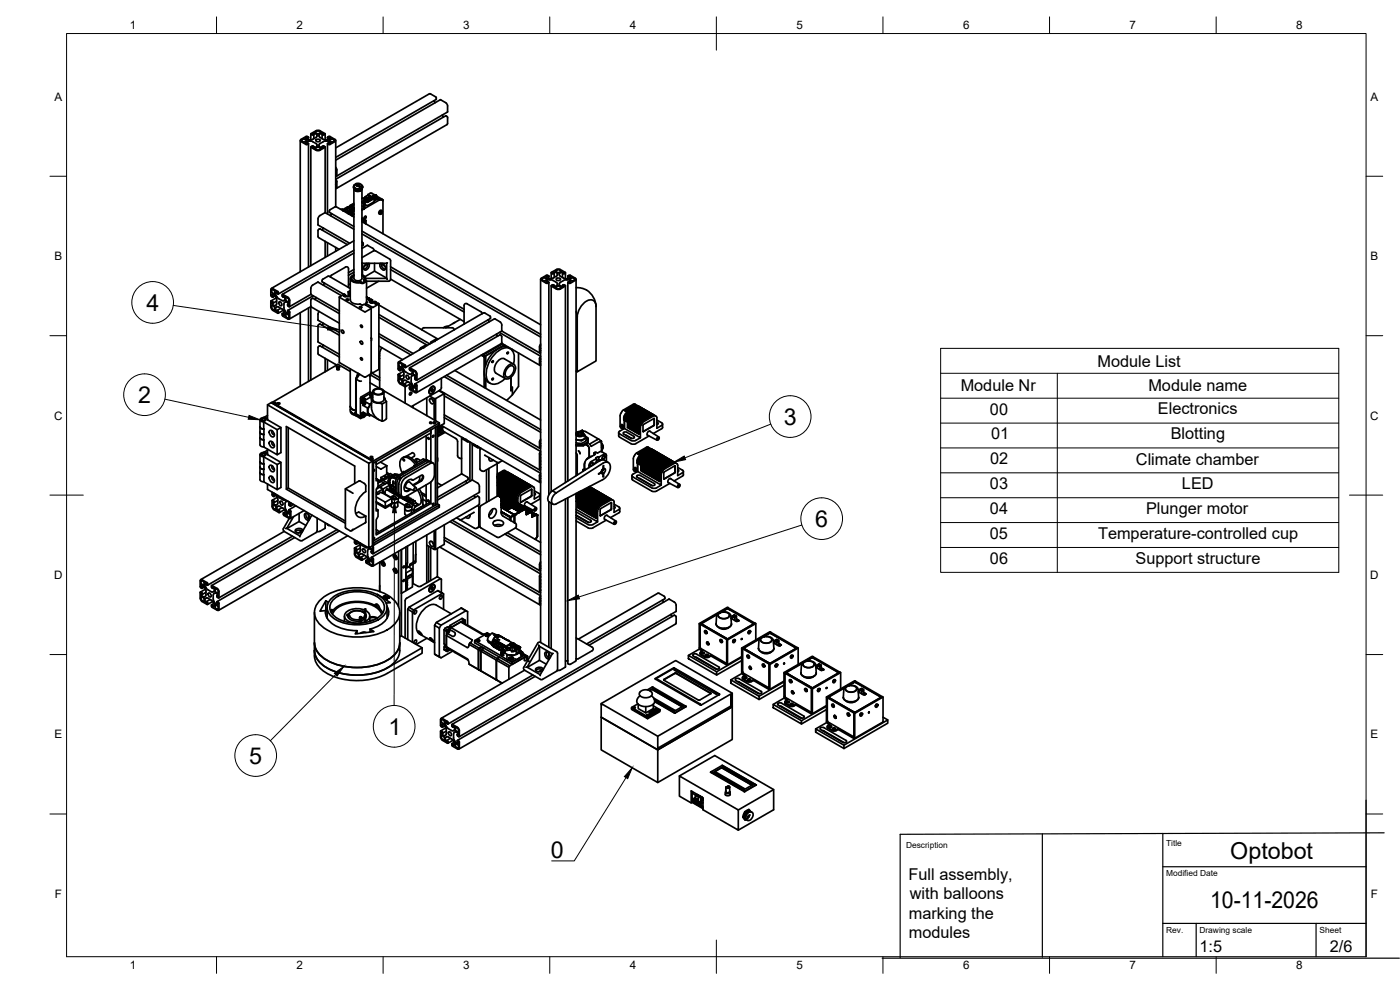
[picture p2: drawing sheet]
<svg xmlns="http://www.w3.org/2000/svg" width="420mm" height="297mm" viewBox="0 0 420 297" stroke-linecap="round" stroke-linejoin="round" font-family="sans-serif">
<defs><g id="words">
<g font-size="7">
<text x="44" y="93.2">4</text>
<text x="41.5" y="121">2</text>
<text x="235.2" y="127.5">3</text>
<text x="244.7" y="158.1">6</text>
<text x="116.6" y="220.5">1</text>
<text x="74.8" y="229.2">5</text>
<text x="165.3" y="257.3">0</text>
<text x="369.2" y="257.9">Optobot</text>
<text x="363.2" y="272.3">10-11-2026</text>
</g>
<g font-size="4.9">
<text x="329.4" y="110">Module List</text>
<text x="288.3" y="117.5">Module Nr</text>
<text x="344.7" y="117.5">Module name</text>
<text x="297.1" y="124.4">00</text>
<text x="347.5" y="124.4">Electronics</text>
<text x="297.4" y="131.9">01</text>
<text x="351.4" y="131.8">Blotting</text>
<text x="297.1" y="139.3">02</text>
<text x="340.9" y="139.4">Climate chamber</text>
<text x="297.1" y="146.8">03</text>
<text x="354.7" y="146.8">LED</text>
<text x="297.1" y="154.2">04</text>
<text x="344" y="154.2">Plunger motor</text>
<text x="297.1" y="161.7">05</text>
<text x="329.5" y="161.7">Temperature-controlled cup</text>
<text x="297.1" y="169.2">06</text>
<text x="340.8" y="169.2">Support structure</text>
<text x="272.7" y="264">Full assembly,</text>
<text x="273.1" y="269.9">with balloons</text>
<text x="272.8" y="275.7">marking the</text>
<text x="272.8" y="281.5">modules</text>
<text x="360" y="285.5">1:5</text>
<text x="399.1" y="285.7">2/6</text>
</g>
<g font-size="3.5">
<text x="39" y="8.8">1</text>
<text x="89" y="8.8">2</text>
<text x="139" y="8.8">3</text>
<text x="189" y="8.8">4</text>
<text x="239" y="8.8">5</text>
<text x="289" y="8.8">6</text>
<text x="339" y="8.8">7</text>
<text x="389" y="8.8">8</text>
<text x="16.3" y="30.2">A</text>
<text x="411.3" y="30.2">A</text>
<text x="16.3" y="78">B</text>
<text x="411.3" y="78">B</text>
<text x="16.2" y="125.9">C</text>
<text x="411.2" y="125.9">C</text>
<text x="16.2" y="173.7">D</text>
<text x="411.2" y="173.7">D</text>
<text x="16.3" y="221.6">E</text>
<text x="411.3" y="221.6">E</text>
<text x="16.4" y="269.4">F</text>
<text x="411.4" y="269.4">F</text>
<text x="39" y="290.8">1</text>
<text x="89" y="290.8">2</text>
<text x="139" y="290.8">3</text>
<text x="189" y="290.8">4</text>
<text x="239" y="290.8">5</text>
<text x="289" y="290.8">6</text>
<text x="339" y="290.8">7</text>
<text x="389" y="290.8">8</text>
</g>
<g font-size="2.5">
<text x="271.9" y="254.6">Description</text>
<text x="350" y="253.9">Title</text>
<text x="350" y="262.9">Modified Date</text>
<text x="350" y="279.9">Rev.</text>
<text x="360" y="279.9">Drawing scale</text>
<text x="396" y="279.9">Sheet</text>
</g>
</g></defs>
<!-- layer: Visible -->
<g fill="none" stroke="#000" stroke-width=".51">
<path d="M94.9 39.2l-1.5 .9v.2M94.9 39.2h1.1M95.1 39.4l-.5 .3 .8 .5M95.1 39.3h.7M95.7 39.4l.6 .3-.8 .5M96 39.2l1.5 .9v.2M130.2 30.2l.1 .1M130.3 30.3l.3 .5M130.7 29l-1.8-.8-28.1 16.2M130.7 29l.2 .8-30.1 17.4M132.7 34.5l.4 .6M133.7 34.8l-32.9 19"/>
<path d="M133.7 34.7l.4 .2M134.1 34.9l.2 .4M134.3 33.6l-33.3 19.2M134.3 33.5l-.1-2.3-2.1-1.3-31.3 18.2M134.3 35.3l-.1 2.1-33.3 19.2M134.3 33.5v.1M90.1 42.1v39.4M90.4 41.8l-.3 .3 .2 .4 1.5 .8h.5M90.6 42l.6-.3 .8 .4M90.6 42v.3M92 41.3l.3 .1M92 42.5l1.1-.2 .8 .2"/>
<path d="M92 42.2l-.8 .4-.6-.3M92 42.5l-.3 .4h.6M92 42.1v.1M92.2 41l.3 .3M92.3 41h-.5l-1.5 .8M92.3 42.9l.2 .3M92.5 43.2l-.3 .1M92.5 41.3l-.2 .1M92.6 41.2v.8M92.6 43.1v37M93.3 40.2v1.8M93.3 44.1v35.6"/>
<path d="M93.4 40.3l.3 .2M93.7 43.8l-.3 .4 1.5 .9M93.7 43.8l.4 .1M93.8 42.5l1 .6 .3 .4M94 44.2h.7M94 44.2h.1M94.1 40.4l-.4 .1M94.2 43.9l-.3 .3M94.2 40.3v1.3M94.2 44v.3M94.6 44.6l.9-.5 .8 .5a1.04 1.04 0 0 1-1.7 0zM94.8 42l.7-.3 .6 .3a.7 .7 0 0 1-.6 .5 .7 .7 0 0 1-.7-.5z"/>
<path d="M94.8 41.2l-.9 .6a1.65 1.65 0 0 1-2.2-.4l.3-.1M94.8 40.2l-.8-.1 .2 .3M94.8 40.2l.3 .6-.3 .4M94.9 45.1h1.1M95.1 43.5v.4l-.4 .3M95.4 40.2h.1M95.7 43.5l.1 .4 .4 .3M96 40.2l-.3 .4 .3 .6M96 40.2l.7-.2 .2 .1-.2 .3 .5 .1M96 41.2l1.5 .8 1.4-.2M96.2 44.2h.7M96.7 40.3v1.3"/>
<path d="M96.7 44v.3M96.9 44.2h.1M97 42.5l1.2-.2 .7 .2M97 42.5l-1 .6-.3 .4M97.2 43.8l.3 .4-1.5 .9M97.2 43.8l-.5 .1 .2 .3M97.5 40.3l-.3 .2M97.6 44.1v19.7l-1.6 .9M97.6 40.2v1.8M98.3 41.2v.8M98.3 43.1v21.1M98.3 41.3l.6-.4 1.6 .9"/>
<path d="M98.3 41.3h.6M98.8 42.2l1 .4M98.8 42.5l.4 .4h-.6l-.3 .3M98.9 42.1v.1M98.9 41.3l.3 .3-.4 .2M99.7 41.7l.6 .3M99.8 41.7l-1 .4M100.3 42l.1 .2-.7 .4M100.5 41.8l.3 .3-.3 .4-1.6 .9-.6-.2M100.8 54l.3 .5M100.8 42.1v19.9M100.8 50.2l.3 .8v1.7"/>
<path d="M100.8 54.5v.3M100.8 55.3v.9M100.8 52v.2M100.8 50.5v.9M100.8 51.4v.1M101.1 54.5v1.7l-.3 .4M101.1 52.7l-.3 .1M106.1 56.1l.1 .5M106.2 56.5v.1M106.2 56.6h.1M106.2 56.6l.1 .1M106.2 56.1l.5 .5 1.1 .1"/>
<path d="M106.2 56.8v26.8a1.38 1.38 0 0 0 2.4 0v-26.8M106.2 56v.1M106.2 56.1v.1M106.2 56.1l.3 .5M106.2 55.9l.5 .6 1.1 .1M106.2 56.1h.1M106.2 56.4v.1M106.3 55.6l.5-.5 .9-.1 .7 .4 .2 .6M106.3 55.6l-.1 .4M106.3 56.5h.1M106.3 55.6l-.2 .3 .1 .5M106.3 56.7h.1"/>
<path d="M106.3 56.6h.1M106.4 56.7h.1M106.4 56.7l.7 .3h.7M106.4 56.7l.3 .1M106.5 56.5l-.2 .2M106.5 56.6h-.2M106.6 56.7h.1M106.8 56.8h-.1M107 55.8l.4-.2 .4 .2M107 55.3h.6l.4 .4-.7 .2-.4-.2zM107.8 56.7h.1M107.8 57v.2"/>
<path d="M107.8 56.6v.1M107.8 56.9v.1M108.5 55.5l.3 .3a1.26 1.26 0 0 1-2 1M108.6 56.8l-.3 .3-.5 .1M108.6 56.1v.1M108.6 56.7a1.34 1.34 0 0 1-2.3 .1M108.6 56l-.1-.2-.3 .1-.4 .7M108.6 56.1v.2M108.6 56.6v.1M108.6 56.6l-.8 .6M108.6 56.6a1.29 1.29 0 0 1-1.2 .8 1.29 1.29 0 0 1-1.2-.7l.6 .5h1M108.6 56.6h.1"/>
<path d="M108.6 56.1h.1M108.6 56.1a1.57 1.57 0 0 1-2 .5l-.2 .1M108.6 56v.1M108.8 56.1a1.46 1.46 0 0 1-2.1 .7M109 59.5l-.4 .1M109.4 59.9v.2M109.5 59.9l-.1 .2M109.5 59.2l.2 .1-.5 .4M109.5 59.2l-.5 .3M109.5 59.2l.2-.2 .4 .2-.9 .5-.2-.2M109.8 59.3h.1M109.8 60h.2z"/>
<path d="M110.2 59.7l.2 .1zM110.4 58.4l.2 .1M110.6 59.5l.2 .1zM110.6 58.7l.1-.2 .6 .5M110.7 58.5l1 .6M110.8 59.9h.3zM110.9 59l-1.5 .9M110.9 59l1.3 .3M111 59.3h.2zM111 59l-.6-.4-.8 .4M111.2 59.7h.3zM111.3 59.1l.7 .2"/>
<path d="M111.3 59.1l.7 .3M111.3 59.1l-1.8 .9M111.6 58l.8 .4M111.6 58l-.4-.1-.8 .5v.2M111.6 59.4l.3 .1zM111.7 59.1v.1M111.9 58.7v.5M111.9 59.1l-.1 .1M111.9 59l-.2 .1M112 58.6l-.1 .1M112 59.3l.2 .2M112 59.3l.1 .3"/>
<path d="M112.1 59.6l-1.8 1-.8-.5v-.2M112.2 58.9l-.1 .4M112.2 59.3v.3M112.2 59.6l-1.9 1.1-1-.6-.7 .4M112.3 58.6l.5 .1-.4 .2zM112.3 59.5l-.1 1.1M112.3 58.9l.2-.3 .2 .3M112.6 59l.1 .1M112.6 59.1v1M112.9 58.5l-.5-.1-.4 .3M112.9 58.5l.2 .4 1.6 .9M112.9 58.5h.1"/>
<path d="M113.1 59.6l.6 .5M113.1 58.9v.9l-.8 .2M113.1 59.4l.8 .6M113.1 59.3l.9 .5M113.9 60h1l-.2-.2-.1 .2M113.9 60l-5.3 3M114.6 59.8l-.6 .2M114.9 60v.2l-.1-.2M96 64.7l-.5 .7v2.1l9.4 5.5M96.8 68.9l-.1 .1M97 68.4l-.2 .5M97.6 72.4v4.8"/>
<path d="M97.6 63.8l8.6 5M98.3 72.8v4M99.5 64.1l-.3 .6M100.8 74.2v1.2M102.2 62.8h.6v.3M102.7 62.8h.1M102.8 62.8l.1 .4M102.9 62.9l.4 .2M103 63v.2M103 63.2h.1M103.2 63.3v-.2l1 .7 .1 .2M103.2 63.2l-.2 .1"/>
<path d="M103.6 63.1l.7 .5 .3-.1-.4 .3M103.6 63.1v.1M104.1 63.5h.1M104.1 63.5l.2-.1-.1 .1M104.2 62.8v.6M104.2 62.8l-.6 .3M104.2 73.4l-8.2-4.8-.4 .3-.2 2 .2 .4 6.1 3.5M104.3 62.7l-.1 .1M104.3 62.7v.7M104.3 63.5v.1M104.4 62.1l-1.5 .8M104.8 63.5l.1 .1"/>
<path d="M104.8 63.1v.3M104.8 63l.3 .1zM105 62.4l-.7 .3M105 61.8l.2 .1-.6 .4-.2-.2M105 61.8l-.6 .3M105 62.3l-.1 .7M105 62.3l.1 .9M105.3 61.9h.1M105.3 61.9h-.1M105.4 63.9l.1 .3M105.5 63.1l.1 .1M105.5 62.6l.1 .4"/>
<path d="M105.5 61.8l-.3-.2-.2 .2M105.6 62.6h.2zM105.6 62v.6M105.7 61.9l-.7 .4M105.7 61.9l-.1 .1M105.7 61.9v.7M105.8 62.6v.2M106.1 62.7l-.7 .5M106.2 62.5l-.1 .2M106.2 62.7h.1M106.2 62.9l-.1-.2-.7 .6v-.2l-.6 .3-.1 .3 .1-.3 .6-.3M106.2 63.4l-.8 .5 .3 .2-.4 .3-.5-.1"/>
<path d="M106.2 65.1l-5.3-3.1-.4 .1-1.6 1.1v.5l7.3 4.3M106.2 64.4l-.6 .4M106.2 61.4l-3 1.7M106.2 63.1l-1.7 1M106.2 63.3l-1.6 .9M106.2 64.1l-.9 .5M106.2 61l-1.1 .6M106.2 72.2l-24.8 14.3M106.2 75.1l-22.7 13.1M106.2 75.9l-21.4 12.4M106.2 61.5l-.5 .4M106.2 62.2h.1"/>
<path d="M108.6 78.9l.2 .1M108.6 77.3l3.9-2.1 4.7 2.8v5.8l-.2 .4-.4 .2h-6.6M108.6 72.6l.4 .5v.4l-.4 .2M108.6 61.8l.8 .5M108.6 69.3l53.6 31M108.6 66.5l53.6 30.9M108.6 70.2l53.6 30.9M108.6 65.5l.3 .1-.3 .4M108.7 65.5l-.1 .3M108.8 79h7.3M108.8 60.6l.5 .2-.4 .1zM108.8 79v3.5"/>
<path d="M108.8 60.9l.2-.2 .2 .2M108.8 60.5h.1M109 62.8h.1M109.1 66l-.3 .5 .2-.5 .2 .4-.3 .2M109.3 62.6h.1M109.3 60.5h-.1M109.3 60.4l-.2 .1M109.3 60v.5M109.3 60.5l.2 .4M109.3 60.6h-.7M109.4 65.1l.3-.2 .2 .2-.5 .7-.2-.3zM109.4 62.3v.2"/>
<path d="M109.4 62.5l-.8 .5M109.4 62.3l-.8 .4M109.5 60.8v1.1l-.4 .2v-1M109.5 61.3l.5 .4 .4-.1M109.5 62.5h-.1M109.7 66.1v1M109.7 64.9v.5l-.4 .3M109.8 66.2v1M109.9 66.2h-.4l-.1 .7M110.1 60.3l.2 .1zM110.3 73.6l1.6 .9 .5 .7M110.4 73.6l-1.8 .8"/>
<path d="M110.4 79a1.67 1.67 0 0 1-1.2 1.8M110.4 79.2l-1.1 .7M110.4 60.1l.3 .1zM110.7 79a1.43 1.43 0 0 1-1.3 2l-.2-.4 .1-.7 .7-.9M112.2 60.6l-1.8 1M112.4 79v2.4M113.7 60v.1M114.1 63.5l.4-.3 .2 .3-.2 .6-.4 .2-.2-.3zM114.1 79a1.43 1.43 0 0 0 1.3 2l.3-.4-.2-.7-.7-.9M114.3 63.8l.1 .3M114.3 63.6h.3l-.3 .5 .1-.2-.2 .1zM114.4 63.7h.1"/>
<path d="M114.4 63.8l.1 .1M114.4 79.2l1.1 .7M114.4 79a1.67 1.67 0 0 0 1.2 1.8M114.5 63.7h.1M114.6 63.3a.57 .57 0 0 0-.8 .2 .57 .57 0 0 0 .2 .8M114.9 60.1v10M116 79v4.6l.3 .2M116.3 78.9l-.2 .1M81.3 86.9v1.8l.6 .5-.3-.9a1.68 1.68 0 0 1 1.4 1.6M81.3 86.9l.3-.4 1.7 .9M81.3 92.1l.3 .8 1.7 1.1M81.5 90.3l.4 .3v.4"/>
<path d="M81.5 90.3l-.2 .1v1.7M81.9 91l-.3-.1a.75 .75 0 0 0 1 .8l.4-.6M82.5 87.3l-.8-.5-.2 .9 .9 .5v-.9M82.5 93.1l-.8-.4-.1-1.1 .8 .5v1M82.5 88.8l-.6 .4M82.9 89.4l-1.6 .9M83 89.9v1.2M83 90.3l-1.1 .7M83.1 87.6v.4M83.1 87.6h-.2a1.66 1.66 0 0 0 .7 2l1 .6h.5M83.2 88l.2 .2M83.2 93.2l.4 .3-.3 .5"/>
<path d="M83.3 87.4l.2 .7M83.6 88.1l-.2 .1M83.6 92.1l1 .6M83.6 92.1a.7 .7 0 0 0-.9 .4 .7 .7 0 0 0 .4 .9l.1-.3M83.7 90.6a.7 .7 0 0 1 .8 .3 .7 .7 0 0 1-.1 .9l-.6-.5zM84.3 92.5l-1.2 .6M84.6 92.7l.5 .5M84.8 89l.3 .1M84.8 94.1l.3 .5M84.8 89v-.7l2 1.3 .1 2.4-.5-.2-.1-.4M84.8 94.1l-.1 .4 .2 .4M84.9 94.9l1.7 .9 .4-.4"/>
<path d="M85 93.1l-1.5 .9M85.1 89.1v-.2a.75 .75 0 0 1 .2 1.2l-.2 .1M85.1 93.2l.4 1.3-.1 .2-.3-.1M85.4 89l-.3 .2M85.4 93.7l-.7 .4M85.4 90.7l-.2 .3v1.4a2.23 2.23 0 0 0 1.1 1.7M85.8 89.2v.9M85.8 94.1v.9M85.8 95l.6 .4 .3-.2M85.8 90.1l.1 .1M85.9 94.1l.7 .4M85.9 89.2l.5 .3"/>
<path d="M85.9 90.2l.7 .5M85.9 94.1h-.1M85.9 89.2h-.1M86.1 90.7l.2 .1M86.1 90.7h-.7M86.3 93.2v.3M86.3 93.5l.1 .1M86.3 90.8l.4 .6-.3-.1M86.4 93.6l.3 .2-.4 .2M86.4 91.3l-.1 .1M86.4 89.5l.3 .3v.8M86.4 93.2l.5 .3 .1 1.9"/>
<path d="M86.5 93.1l-.2 .1M86.6 91.2l-.3 .1M86.6 94.5l.1 .1M86.7 90.6h-.1M86.7 94.6v.7M90.1 93.8v22.1M92.6 92.4v22M93.3 92v22M93.3 88.3l-6.4 3.7M93.3 92l-6.5 3.8M94 88.7l-7.6 4.4M94.9 89.2l-.4 .7"/>
<path d="M95.3 84.7l-1.9 1.3-.1 2.3 8.5 5M95.5 84.7l7 4M95.5 84.7h-.2M95.8 93.4l-.4 .9 .1 1.8 6.3 3.7M96.7 84.1v.4M96.7 84.5l6.5 3.8M96.8 97.5l-.1 .1M96.9 83.8l1.9-.9 6.3 3.7M96.9 83.8l-.2 .3M97 97l-.2 .5M97.4 84.9l-.4 .6M99.5 82.6l4.2-2.5h.6l.3 .6v5.5"/>
<path d="M99.5 82.6l-.3 .5M101.8 94.1l-7.9-4.6-.6 .4 .1 2.2 8.4 4.9M101.8 89.1v19.6M102.5 99.1l.5 .1 .2 .7-.6-.1zM103.2 88.3l-1.3 .8 7.5 4.4 2-.9M103.2 88.3h.2M103.4 88.3l.2 .1-.6 .4 .5 .2h1.1l.5-.3M103.6 88.4v.6M103.6 88.5l.8 .5M103.9 89.8l.4-.1 .3 .2-.5 .2zM104.5 87.6v1.4M104.5 87.5l.3 .2 .3-.1"/>
<path d="M104.8 87.7v1.2M105.1 87.2l-.6 .3M105.1 83.6v6.5M105.1 85.2l-.5 .3M105.1 89.8a2.14 2.14 0 0 0 2.9 1.4l.2 .1M106.1 82.8l-.7 .8M106.2 80.9l-1.6 .9M106.2 81.7l-1.6 .9M106.2 82.6a.97 .97 0 0 0-.8 1.1 .97 .97 0 0 0 1 .9l1.6 .1-1.5-.2a.91 .91 0 0 1-.9-.8 .91 .91 0 0 1 .6-1M106.2 82.4a1.18 1.18 0 0 0-1 1.3 1.18 1.18 0 0 0 1.3 1.1l2.4 .2 1-.5M107.8 92.1l.5-.1 .3 .2-.5 .2zM108 84.6l.5 .1"/>
<path d="M108.2 91.3l.5 .2 .6-.2 2.1 1.2M108.2 97.6l.4 .1 .1 .5-.4-.1zM108.6 82.7a.96 .96 0 0 1 .6 1.4l.5 .3M108.6 82.4a1.15 1.15 0 0 1 1 1.6l.4 .3-.1 .2M108.6 82.6l.4 .2a.9 .9 0 0 1 .3 1.2l.1 .1M108.8 82.8l.6 .8M109.3 84l.1 .2M109.3 84.2l.4 .2M109.5 83l2.9-1.6 3.6 2M109.6 84.4l-.8 .4-.8-.1M109.7 84.4l-1 .5M109.7 83.6v.5"/>
<path d="M109.7 83.5h6.3M110 90.5l.2 .2-.5 .3M110 89.2l.1-.1 .1 .4-.2-.1M110 89l.1 .1M110 84.4v6.5M110.1 89v.1M110.1 89.5h.2M110.2 89.5h.1M110.3 89.5h.6M110.9 89.5l-.5 .3 .5 .3M110.9 89.5v.6M110.9 89.9l.1 .1"/>
<path d="M111.1 90.4v.4M111.3 90.1v.8M111.4 92.6v19.6M111.4 89.8l.4 .2-.9 .3 .2 .1-.2 .2 .5 .4M111.5 89.8l-.6 .3M111.5 90.9h.1M111.5 90.2v.8M111.8 90.4l.4 .2v.2M111.8 90v.9M112.4 90.5l-.2 .1 .2 .1-.8 .3M112.4 90.5l.6 .3M113 90.8l-.5 .3 .3 .2"/>
<path d="M113 90.7l-.2 .6M113 91.1l.1 .1M113.4 91l-.4 .3M113.4 91l.2 .3-1.7 .9-2.2-1.2v.5M113.6 84.4l-3.6 2.1M113.7 91.2l-.1 19.6M113.7 94.4l15.3 8.8M113.7 91.5l17.6 10.2M113.7 95.2l14.3 8.2M117.2 83.7l22.1 12.8M117.2 80.9l22.1 12.7M117.2 80.1l22.1 12.7"/>
<path d="M126.7 98.9v.1M134.5 97.9h-.7l-.7 .4M135.7 98.3h-8.4l-.5 .2-.1 .4M135.7 98.3l.4 .2 .2 .4M136.3 98.9v.1M136.5 96.7l-.5 .4M138.1 95.8l-4.4 2.5M144.4 93.6l-4.2-2.5h-.6l-.3 .6v5.5M144.4 93.6l.3 .5M144.7 94.1h.1M146.5 95.9l.4 .6M147.2 95.5l-.2-.7-1.9-.9-25.5 14.7"/>
<path d="M147.2 95.5l-25.5 14.8M149.9 99.7l12.3 7.2M150.6 99.2l-.2-2.2-2-1.3-25.5 14.7M150.6 99.3l11.4 6.6M150.6 99.2l-25.5 14.9M162.2 83.8v109M162.5 83.5l-.3 .3 .3 .3 1.6 .9 .6-.2M163.2 83.3l-.6 .6 .6 .4 .9-.5M163.3 83.3h.1M163.4 83.3l.8 .5M164 83.4l.9 .2M164 84.6l.5-.1 .2 .3"/>
<path d="M164 82.9l.4 .2 .3-.3-.6-.2-1.6 .9M164 82.9v.4M164 84.2v.5M164.1 84.1l-.1 .2M164.7 82.9v.7M164.7 84.7v63.7M164.8 83.6h.4M165.2 84l-1.1 .1M165.3 84l.7 .1M165.4 81.8v1.8M165.4 85.8v61.7M165.5 85.6v.3l2.1 1 2-1v-.3"/>
<path d="M166 84.1l1 .6M166.1 81.8l.2 .2-.2 .1M166.1 85.5l.2 .1-.2 .2M166.1 85.5l-.6 .1M166.1 81.8l.5-.2 .4 .2M166.1 85.8v.1M166.3 82v1.3M166.3 85.6v.4M166.9 83.7l.7-.3 .6 .3a.7 .7 0 0 1-.6 .5 .7 .7 0 0 1-.7-.5zM167 82.9l-1.7 .7M167 85.8l-.9 .1M167 81.8l.3 .4"/>
<path d="M167 84.7l.3 .4M167.3 81l-.6 .3 .8 .5 .9-.4M167.3 82.2v.3M167.3 85.1v.3M167.3 81h.6M167.3 82.5l-.3 .4M167.3 85.4l-.3 .4M167.9 81l.5 .3M168.1 81.8l.5-.2 .5 .1-.3 .2v1.4M168.2 81.8l-.3 .4 .1 .6 1.2 .7 .7 .1M168.4 86.2v.1M168.4 81.3v.1"/>
<path d="M168.4 86.2l-.8-.4-.9 .5 .8 .4 .9-.4M168.8 82l.5 .1 .4-.3-2.1-1.1-2.2 1.1 .7 .3M168.8 85.6l.4-.2 .4 .2M168.9 81.9v.1M168.9 85.6v.1M169.1 85.8l-.3-.1v.3M169.2 84.1l1.1-.1 .7 .1M169.2 84.1l-1 .6a.73 .73 0 0 0-.2 1 .73 .73 0 0 0 1.1 .2M169.7 81.8v1.8M169.7 85.8v59M169.9 83.6h.4M170.4 82.9v.7"/>
<path d="M170.4 84.7v59.6M170.5 84.8l.7 .2M171 84.1l.2 .2M171 84.7l-.2-.2-.3 .3M171 82.9h.2M171 84.6h.2M171.2 83.4l-.9 .2M171.2 82.6l1.5 .9M171.2 82.9v.4M171.2 84.2v.5M171.2 82.6l-.8 .2 .4 .3 .2-.2M171.7 83.3l-.7 .5"/>
<path d="M171.8 83.3h.1M171.9 83.3l.6 .4-.1 .3-.6 .3-.8-.5M172.7 83.5l.1 .5-1.6 1M172.9 83.8v59M172.9 93.5l.3 1.7M172.9 86.3a5.7 5.7 0 0 1 6 5.6M174.9 91.2a2.31 2.31 0 0 1 3.7-.5l.3 1.3v16.3l-5.7 3.3 .1-17.1 .4-1.4zM96.8 104l-.1 .1M97 103.5l-.2 .5M97.6 107.5v4.1M98.3 107.9v3.3M100.8 109.4v.3"/>
<path d="M101 110.1h.9M101.1 110.7l.5-.1 .2 .2-.4 .2zM101.8 107.1l-5.8-3.3-.5 .3 .1 2.3 5.5 3.1M101.8 100.6l-5.8-3.4-.5 .4v5l6.3 3.7M101.9 108.7l7.5 4.4 2-1M101.9 110.1l-.9 .1M101.9 110.1l-.4-.2-.5 .3M105.1 110.7v12.3l.6 .9 .8 .3M105.1 111.4l-3.6-2.1-19.8 11.4M106.8 113.8h.2M107 113.8l.9 .5h.5M107.4 112.2v-.2l-.6 1.7"/>
<path d="M107.4 112.2l-.6 1.6v10.4M107.7 112.2h-.3M107.9 112.3l-1 1.5v10.4M108.2 102.4l.5 .1 .1 .7-.5-.1zM108.2 107.4l.4 .1 .1 .5-.4-.1zM108.4 119.1h.1M108.4 119.1l-.2 .5 .1 5.4M108.9 119.3l-.3 .5v1.2M109.1 119.7l.3-.2 .2 .2-.5 .6-.2-.2zM109.5 119.5l-.5-.1-.3 .2-.1 .4 .4 .3M110.9 112.4v.5M111 112.4l2.9 1.7"/>
<path d="M111 118.8l.3 .2M111 112.7v4.9M111 114.9l3 1.7M111.4 111.6l.4 .2M111.4 111.8l2.5 1.5M111.4 101.3v.9M111.4 101.5h.1M111.5 119.8v2.5a4.1 4.1 0 0 0 2.6 3.8l.6 .3v-5.2M111.5 117.9l-.6-.2-2.5 1.4M111.6 118.1l-.2-.2-2.5 1.4M111.6 118.9v.2M111.6 119.4l-.1 .1"/>
<path d="M111.7 119.3l-.4 .2 .2 .1M111.7 119.3h.1M111.8 119.2l-.4-.1-2.1 1.2M111.8 118.2l-.6-.1-.1 .7M111.8 111.8h.1M111.8 117.5v2.3a1.97 1.97 0 0 0 3.5 0l-.1-2.3M111.9 118.2a.41 .41 0 0 0-.6 .2 .41 .41 0 0 0 .2 .6l.4-.4M111.9 119.1a1.18 1.18 0 0 0 0 1.4 1.18 1.18 0 0 0 1.3 .5l1.5 .2M112 117.1a2.22 2.22 0 0 1 3.2 .3 1.9 1.9 0 0 1-3.2 .6l-.1-.6zM112.3 117.1a1.83 1.83 0 0 1 2.6 .3 1.5 1.5 0 0 1-1.4 .9 1.5 1.5 0 0 1-1.3-.9zM113.6 110.9l-1.6 .9M113.7 103.8l7.1 4.1"/>
<path d="M113.7 100.9l9.6 5.6M113.7 100.1l10.3 6M113.7 107.4l.2 .2M113.7 106.6l.2 .2M114.6 104.3l-.6 1.8-.1 10.4M115.2 117.2l16.6 9.7M115.2 119.1l.4 .7M115.6 119.8v.1M115.6 119.8l.4 .7M119.5 109l.1 1.9 .5 .3v-.4l-.3-.3 .2-.3 .3 .2M119.5 114.2l.5 .9 1.5 .9 .2-.1M119.5 108.9l.3-.4 1.7 1 .2 .3"/>
<path d="M119.8 109.8l.8 .5M120 112.5h-.5v1.7M120 112.5v.5M120 108.9l.6 .4M120 113l-.2-.1a.73 .73 0 0 0 .6 .8 .73 .73 0 0 0 .8-.6M120.1 108.9l-.4 .2 .1 .7M120.3 110.4l.5 .5M120.6 109.4v.8M120.6 114.2v.9M120.6 114.2l-.8-.5a1.03 1.03 0 0 0 .8 1.4M120.7 110.8l-.6 .4M120.8 110.9l.4 1.1"/>
<path d="M120.9 114.9l.4 .6 .1-.3 .4 .4M121.1 111.4l-1.6 .9M121.1 114.2l-.2 .7M121.2 112v1.1M121.2 112.4l-1.1 .6M121.6 116v4.9M121.6 110.3l-.5-.7a1.68 1.68 0 0 0 .7 2l1.5 .7M121.7 109.8v.4M121.7 115.6v.3M121.8 110.2h-.2M121.8 114.2l1.5 1.1M121.8 114.2h-.7"/>
<path d="M121.9 112.7a.7 .7 0 0 1 .8 .3 .7 .7 0 0 1-.1 .8l-.6-.4zM122.4 114.5l-1.1 .7M122.9 115.3l.2 .7M123 117.9l.4-.2 .2 .2-.6 .7-.2-.3zM123.2 115.1l-1.5 .9M123.2 111.2l-.3-.4v-.5l2.1 1.4 .1 2.2M123.2 116.3l.1 .1M123.3 111.2l.1-.3 .3 .8M123.3 115.3l.2 .3M123.3 116.4v.2M123.5 115.6l.2 .7M123.5 111l-.2 .1"/>
<path d="M123.6 115.7l-.7 .4M123.6 112.8l-.2 1.6 .2 .7M123.6 115.1l.9 1M123.6 112.8l.4-.2 .5 .2M123.7 116.3v.4l-.4-.1M123.7 111.7l-.4 .6M124.5 113.4l.1 .5h.6M124.5 115.5l.4 .4M124.5 112.8l.3 .7M124.6 111.5l-.6-.3v.9l.8 .6M124.6 113.4l.2 .1M124.6 113.4h-.1"/>
<path d="M124.6 111.5l.3 .6M124.8 113.2l-.3 .2M124.9 115.9l-.4 .2M124.9 112.7h-.1M124.9 112.1v.6M124.9 117.3l-.3 .2-.6-.4v-1l.9 .5v.7M124.9 115.4l-.4-.2v.3M124.9 115.3l.2 .4-.1 2.1h-.4l-1.6-1-.1-.6 .3 .1M127 104.4l-.8 .4M127.6 103.9l-.2 .2M127.6 104h.1M128.1 103.7l-.1-.3-.2 .1-1.4 .8-.5 .7"/>
<path d="M128.1 119.3v5.4M128.7 117.5l.3 .6M128.9 118.8l1.4 .8v6.4M129.1 119.6a1.04 1.04 0 0 1 .9 1.6 1.04 1.04 0 0 1-.9-1.6zM129.4 116.2a.65 .65 0 0 1 1.1 0 1.54 1.54 0 0 1-1.5 1.9l-.2-.9zM129.4 116.3a.62 .62 0 0 1 1-.1 1.47 1.47 0 0 1-1.4 1.9l-.2-.9zM129.6 116.8l-.2 .3M129.7 116.7l.3 .2-.2 .4M129.7 119.8l.5 .7M129.9 102.7l-.3 .1M130 116.9l-.2-.3-.3 .2-.2 .4 .2 .3 .3-.2-.5-.2M130.2 116l-.6 .1"/>
<path d="M130.3 119.6h.4v6.6M130.7 119.6l2.6-1.5v9l-2 1.2M130.9 102l-.6 .4M131.1 102h-.2M131.4 101.8l-.5-.1-1.5 .9-.2 .5M131.7 117.2l1.6 .9M131.9 117.1l30.1 17.4M132.5 113.5v2.8M132.5 116.3l-.5 .7-8.6 5M133.3 113l28.9 16.7M133.3 118.8l28.9 16.7M134 112.6l28.2 16.3"/>
<path d="M136.5 111.2l25.7 14.8M145 106.2l.3 .2v.6l-.8-.4 .8 .4v9.2M145.3 107l6.1-3.5-5.7 3.3v2.8v-2.8zM145.7 113.8v2.7M146.5 114.7l.6 .3M147.7 113.6h.4l-.4 .4zM147.7 108.3l.4 .1-.4 .4zM148.8 112l2.9 1.6M149 100.3l.3 .5M149.3 100.8v.1M150.1 100.5l.3 .2M150.1 100.5l-25.6 14.7"/>
<path d="M150.4 100.6l.2 .4M150.5 103l11.6 6.7M150.6 101l-.2 2.1-25.4 14.7M150.9 103.2l-5.6 3.2M151.4 107.7l2.8 1.6M151.4 107.6a2.9 2.9 0 0 0-3.1 3.2l.3 .9 .3 .3M152.3 105.7l.3 .1-.4 .4zM152.5 109.7a1.26 1.26 0 0 1 1.7-.4 1.26 1.26 0 0 1 .5 1.7 2.8 2.8 0 0 1-3 2.6 2.8 2.8 0 0 1 .8-3.9zM152.6 110.2a.95 .95 0 0 1 1.3-.4 .95 .95 0 0 1 .3 1.3 1.97 1.97 0 0 1-2.3 1.9l-.2-1.2zM153.1 104.6a3.3 3.3 0 0 0-4.6 .8 8.1 8.1 0 0 0-2.8 8.3l.9 1M153.6 117.1l-.2 .1v-4v4M153.8 116.1v2.4l-1.8 1.6"/>
<path d="M153.8 104.8v.4M154.1 109.2a4 4 0 0 0-1.1-4.7 4.5 4.5 0 0 0-4.8 2.1 7.8 7.8 0 0 0-2 7.4 2.5 2.5 0 0 0 4 .7l1.4-1.2M155.6 105.9v10l-1.8 2.6M162.2 108.5v.6M162.2 109.1l.1 .2M162.2 108.4h.1M162.2 104.5h.1M162.2 108.4v.1M162.2 107.1l-.3 .5v1.7l.4 .4M162.2 103.6v.9M162.2 105l.1 .3M162.3 107.6l-.1 .3"/>
<path d="M162.3 103.3l-.4 .8v1.7h.3M172.9 111.4l.3 .2M78 125.9v7.6l.4 .4 .8 .2M78 129.7l.4 .5 .8 .1M78 136.4v7.5l.4 .5 .8 .2M78 129.7l.3 .5 .8 .2M78.7 125.7l.6-.1 .4 .4-.7 .3-.4-.3zM78.7 136.1h.6l.4 .4-.7 .2-.4-.2zM79.1 126.6l4.1 2.3 1.1-.6M79.1 137.1l4.1 2.3 1.1-.7M79.1 126.6l.1 2.2M79.1 137.1v2.1"/>
<path d="M79.1 139.2h.1M79.1 128.7a1.02 1.02 0 0 1-1.1-.6l.4 .5 .8 .1M79.1 131.9a1.02 1.02 0 0 1-1.1-.6l.4 .5 .8 .2M79.1 139.2a1.02 1.02 0 0 1-1.1-.7l.4 .5 .8 .2M79.2 125.3h.1M79.2 135.7h.1M79.2 125.3l1.1 .4M79.2 135.7l1.1 .5M79.2 128.8l-.1 3.2M79.2 139.2l-.1 1.6M80.3 125.9a1.32 1.32 0 0 0-2.3 0 1 1 0 0 0 1.1 .7M80.3 136.4a1.32 1.32 0 0 0-2.3 0 1 1 0 0 0 1.1 .6"/>
<path d="M80.3 121.5l1.1-.7 30.4 17.6-1.1 .6zM80.3 125.9l4 2.4v7.5l-1.1 .6M80.3 136.4l4 2.3v7.5l-1.1 .7M80.3 121.5v4.4M80.3 134.8v1.6M80.3 124.6l-1.1 .7M80.3 135.1l-1.1 .6M81 129.2a1.24 1.24 0 0 1 1.1 1.9 1.24 1.24 0 0 1-1.1-1.9zM81 132.4a1.24 1.24 0 0 1 1.1 1.9 1.24 1.24 0 0 1-1.1-1.9zM81 139.6a1.24 1.24 0 0 1 1.1 1.9 1.24 1.24 0 0 1-1.1-1.9zM81.4 120.8l.2-.1 30.5 17.5-.3 .2zM81.7 129.3a.65 .65 0 0 0 0 .7 .65 .65 0 0 0 .6 .3"/>
<path d="M81.7 132.6a.65 .65 0 0 0 0 .7 .65 .65 0 0 0 .6 .3M81.7 139.8a.65 .65 0 0 0 0 .7 .65 .65 0 0 0 .6 .3M82.6 120.7l-.4 .3 .4 .2M82.6 120.7l.1 .6 .1-.3M83.2 128.9v7.5l-4-2.3-.1-2.1M83.2 139.4v7.5l-4-2.3-.1-2.2M83.3 121l.4-.1 .3 .2-.5 .2zM86.5 128.3v18.1M105.1 121.9a1.59 1.59 0 0 0 1.7 1.3l-1-.3M105.2 123.2a1.38 1.38 0 0 0 1.4 1.4l1.6 1 .7-.4-.3-.2M105.3 123.5l-.1 .2M105.6 123.8l-.1 .3"/>
<path d="M105.8 122.9h.1M106.3 124.2l.4 .4 .7 .2M106.5 124h.3M106.5 124.2l1.5 .9h.4M106.6 124l.2 .1M106.8 124.2l-.3-.2v.2M106.9 124.2l.1 .1M106.9 124.2l1 .6M107 124.3l1.2 .5M107.3 124.7l-.4 .1M108.2 125l.5 .2M108.5 125.1l-.8 .1"/>
<path d="M109 124.3l-.4-.4v1.1M109.1 123.7l-.1 .4 .5 .3M109.1 124.3l-.5 .5 .4 .4M109.1 124.6l.3-.2 .2 .2-.5 .6-.2-.2zM109.1 121.5l-.2 .1 1.4 .8M109.1 124.3h.1M109.2 124.3l-.3-.7 2 1.2M109.2 120.3l-.6 .7M109.3 123.8l-.1 .5 .5-.2M109.3 121l.3-.2 .1 .2-.4 .6zM109.6 120.5v.2M109.6 120.5l-.6 .5-.1 .6"/>
<path d="M109.6 120.5l1.3 .8M109.6 120.8l-.3-.1-.3 .3v.3l.2 .2M110.2 124.4l-.7 .4M110.5 124.3h.4v.5l.4-.2M110.9 121.3v.5l-.6 .6v2l.2-.1M111.1 137.1l.5-.2 .3 .3-.5 .2zM111.5 120.9l-.6 .4M111.5 121.1a2.43 2.43 0 0 0-.7 3.2l2.7 1.5M111.8 138.4v25.4l-1.1 .6v-25.4M111.9 137.7h-.8l.4 .2 .4-.2-.4 .3M112.1 138.2v25.4l-.3 .2v-25.4M112.1 138.3l19.7-11.4v.6l-19.7 11.5"/>
<path d="M114.2 138.6l1.9 1.2M116 120.5l-1.3 .7M116 120.5v5.2M116 125.6l-1.3 .8M116.1 139.8l-1.8 .9-1.4-.8M116.1 139.7v2.6M120.8 137.4a2.83 2.83 0 0 1 4 1.3l.4 .7M121.8 137l2.1-1.2 .4 .4 .1 .5-1 .7M124 121.7v.6M124.5 139.7l-.2-.1-.1 .3M124.8 139.6a3.5 3.5 0 0 0-4-2.2 3.5 3.5 0 0 0 0 4.5M125.1 137.6v1.2"/>
<path d="M126.1 138.2a.87 .87 0 0 0-.9-.6 .87 .87 0 0 0-.8 .7M127.3 138.2l-7.4 4.2-.6 .6-.6 1.5v2.9l.2 .5 .6 .5M127.3 138.1l.8-.1 .6 .3M127.5 138l-.5-.3-2.1 1.2M127.9 130.7v7.3M128.4 138.6l-.3 .2M128.9 126.8l.5-.1 .3 .2-.5 .2zM129.3 129.9l-16.4 9.5v-.9v5.8l.6-.4v2l-.6 1v6.4l.6-.3v2l-.6 .9v4.6l16.4-9.4M129.3 129v9.6M129.5 138.8l-.7-.4-7.9 4.6-.5 .5-.7 1.4v2.9l.2 .7 .9 .6M129.9 130.7h.3l-.3 .5zM129.9 138.9l-1.3-.6h-.6l-8.1 4.8-.8 1.5v3.1l.3 .6 .6 .3 .2 .7 .2-.2"/>
<path d="M130.1 126.8l.2 .3M130.7 126.8l-.4-.3-.1 .4 .1 .1M130.7 126.8l-.4 .3M130.7 128.2v23.3M131.3 127.9v23.3l-.6 .3M131.3 128.4h.1M131.3 129.3l.3 .1-.3 .2M131.3 129.4l.1 .1M131.3 130.3l.3 .2-.3 .1M131.3 130.5l.1 .1M131.3 137.3v1.2M131.3 128.2l.3 .2-.3 .1"/>
<path d="M131.8 128.5l-.5 .3M131.8 128.6l-.5 .3M131.8 129.5l-.5 .3M131.8 129.7l-.5 .3M132.1 127.8l.3 .1M132.3 127.7l.2 .1-.7 .4-.2-.1M132.4 129l-.6-.5 .7 .4-.7 .4-.5-.3M132.4 130l-.6-.5 .7 .4-.7 .5-.5-.3M132.4 127.6l29.7 17.2M132.7 127.9l-.7 .5 .8 .3M132.7 129l-.7 .4 .7 .4 .5-.3M132.7 128.1l-.6 .3"/>
<path d="M132.7 129.2l-.6 .3M132.8 129.1l-.1-.1 .3 .3M132.9 128.1l-.2-.2 .2 .3M133.1 128l-.3 .4 .3 1 3.7 2.2 .4 .4 .2 5 .7 .5h.4M133.3 125.3l28.9 16.7M133.3 124.5l28.7 16.5M133.6 129.7l-2.3 1.3M138.5 131.4v10.8M138.6 131.2l.2 .5 1.5 .8h.5M138.9 131.4l.8 .4M140.1 132.1l.3 .1M141 132.6v11.8"/>
<path d="M141.7 133.3v10.7M141.9 133.1l-.1 .3 1.5 .9 .9 .1M142.4 133.4h.1M142.4 133.4l.2 .1M143.1 133.8l.5 .4M143.6 134.1l.3 .1M144.3 134.6l-.2 .4-.1 5.8 .2 .3 .5 .3 .6-.1 4.5-2.5M144.4 134.5l-.2 .1M145.5 136.6l3.7 2.1h.6M146.7 137.4v.2M146.7 137.3a.77 .77 0 0 0 .3 1 .77 .77 0 0 0 1.1-.2M146.9 137.4l-.2 .2"/>
<path d="M149.2 139.1v9.8M150.7 138.2l-.9 .6M161.9 136.2v4.7h.3M162.1 135.8l-.2 .3M162.2 132.5v.6M162.2 138.3v.1M162.2 139.3v.1M162.2 136.3v.2M162.2 133.1h.1M162.2 135.7l-.1 .1M162.2 132.2v.3M162.2 137.2v.2"/>
<path d="M162.2 133.6l.1 .3M162.3 136.2l-.1 .1M162.3 131.8l-.4 .8v1.7l.3 .1M172.9 135.9l.3 .7v5.9M172.9 133.5h.1M173 133.8v-.3h.7h1.3v.3M173 129.9l1-.4a.78 .78 0 0 1 1 .8l-1 .4a.78 .78 0 0 1-1-.8zM173.2 129.7l-.3 .3M173.4 130.3a.66 .66 0 0 1 .6-.4 .66 .66 0 0 1 .6 .4M173.5 129.8l.8-.1 .4 .3a.76 .76 0 0 1-.7 .5 .76 .76 0 0 1-.7-.5zM173.6 135.3l.5 .8zM174.4 129.5l.4-.1 .9 .1 4 2.3"/>
<path d="M174.8 129.7a.62 .62 0 0 1 .3 .8 .62 .62 0 0 1-.8 .3h-.7l-.7-.4M175 133.5l1.5-.8v.3l-.7 .4 .5 .3M175.1 129.4l-.3-.4-.8 .5M175.2 130.3a.81 .81 0 0 1 .5 1 .81 .81 0 0 1-.9 .6l-1 .1-.9-.2M175.2 130.3a1.45 1.45 0 0 1-2.3 .3M175.2 130.3l.4 .3 .3 .9-1.4 .8-1.6-.3M175.2 130.4v.6M175.2 130.2v.2M175.5 138.7l-.2 .9 .2 1-.5 .3M175.7 131a1.24 1.24 0 0 1 .8 1.7M175.8 131h.1M175.8 131a1.22 1.22 0 0 1 .6 1.4 1.22 1.22 0 0 1-1.3 .9l-1.1 .2-1.1-.2"/>
<path d="M175.9 131.5v.7l-1 .7-.8 .1-1.2-.2M176.3 133.7l-.5-.3-.8 .4-2.1-.1M176.3 133.7l.5 .8v2.6M176.8 137.1l-.8 .8M177.5 138.5l1.5-.9v.9l-.7 .8M177.5 138.5l-.7 .8v1M177.5 138.8a.48 .48 0 0 1 .3 .7 .48 .48 0 0 1-.6 .2l-.1-.2M177.6 136.9l-.8 .2M177.9 139.6l.1-.7a.63 .63 0 0 0-.8 .2 .63 .63 0 0 0 .1 .8M178.3 136v.6M178.9 135.7l-.6 .2 .3 .4-2.4 1.4-.5 .6-.2 2.7M179.3 138.1h.4"/>
<path d="M179.3 137.1l-.5 .3 .2 .2M179.4 138.1l-.4 .1M179.4 137.1l.3 .1M179.7 138.1h.1M180 138.1l.1 .1M180.1 138l.1 .1M180.3 132.3l-.8-.6-2.6 1.6 .5 .6 3-1.7-.3 .4M180.3 138.1h-.6M180.4 132.2l.1 .3-.1-.2M180.4 138l-.7 .1M180.5 133a1.17 1.17 0 0 1 .2 1.8l.2-.7-.4-.8M180.5 134.2l.2 .8-.2 .5"/>
<path d="M180.5 133.7l.2 1M180.5 132.4v3.1M180.5 135.5l1.3 .7M180.5 133l.5 1.1M180.5 135.5l-1.2 .4-.4-.2M180.9 136.9l.5-.2 .2 .3-.2 .6-.5 .3-.2-.4zM181 134.1v.1M181.1 136.8a.48 .48 0 0 1 .3 .6 .48 .48 0 0 1-.6 .2l-.1-.1M182 136.7v1.7M182 136.7l-.4-.5-1.9 1v.9M182.6 138.8l-1.4-.8-1 .1-14.4 9.2M185.7 129.8l.1 1.3 3.9 2.2 1.1-.2 4-2.3"/>
<path d="M186.1 124.7v3.2M186.1 127.9l.1 .3 .8 .6M186.6 123.5l-.5 1.2M186.7 127.4l.4 .6M186.7 127.4l.1 .1M186.7 127.4a.36 .36 0 0 0-.2 .5 .36 .36 0 0 0 .6 .1l-.3-.5M186.8 127.5l.3 .3M187 129.9l.5-.3 .6 .1 2.1 1.2 .2 .4-.5 .2-.6-.1-2.1-1.2zM187.1 128h.1M187.4 125.9l-.2 .1M187.5 123.1l.4-.1-.3 .2 .7 .1-.3 .1zM187.6 123.1l.4 .1"/>
<path d="M187.8 125.7v.7l-.2-.2M187.8 126.1l-.2 .1M187.8 130.6l1.8 1M187.9 123.3h.1M187.9 123.3h.3M188 123l-.5 .1M188.1 124.4l-.5 .9v.9M188.2 123.2l.1 .1M188.2 126.3l-.3 .1M188.2 122.7l.6 .3-.3 .2 .2-.2h-.4l.1-.1zM188.2 122.7l.6 .3M188.4 124.6l-.3 .5"/>
<path d="M188.4 122.9l-.2 .1M188.5 122.5h.4l.3 .3h-.4zM188.5 128.2l-.2 .1M188.6 122.6l.5 .1M188.6 123.8l-.5 .6M188.7 124.7l-.5 1v.9l-.3-.2 .2-1.3M188.7 123l-.3 .2M188.9 125.5l-.2 .7M188.9 128.4l-.2 .1M188.9 122.3l.4-.1-.3 .2 .7 .1-.4 .1zM188.9 124l-.5 .6M189 122.5l-.5 .1"/>
<path d="M189 122.6l.2 .1M189 122.3l.4 .1M189.1 125.6l-.2 .8v2.2l-.2-.1v-2.3M189.3 122.5h-.1M189.3 128.6l-.3 .1M189.3 122.5h.3M189.3 122.2l-.4 .1M189.4 126.6v2.3l.2 .1v-2.2M189.4 122h.4h-.3l.1 .2 .3-.2 .2 .2-.2 .2 .1-.2h-.5zM189.5 122.1l.6 .1M189.5 125.8l-.2 .7M189.5 122.4l.2 .1"/>
<path d="M189.6 125.9l-.2 .7M189.6 128.8l-.2 .1M189.7 121.8l.6 .3-.3-.4 .7 .1-.4-.3 .6 .3-.8-.1 .3 .4-.1 .1zM189.7 121.8l.6 .3M189.8 125.4l-.3 .5M189.8 126.9v2.2l.2 .2v-2.3M189.8 122l-.4 .1M190 121.7l.7 .1M190 126.1l-.2 .7M190 129l-.2 .1M190 122.2l-.2 .2M190.1 121.7l.3 .4"/>
<path d="M190.1 125.6l-.5 1.2M190.2 121.5l.7 .3M190.3 125.7l-.3 .5M190.3 124.8l-.5 .5M190.4 129.2l-.3 .1M190.4 124.9l-.8 1M190.6 125l-.5 .5M190.6 125.9l-.5 1.1M190.7 129.4l-.2 .1M190.8 125.1l-.5 .5M191.1 129.6l-.2 .2M191.1 125.3l-.5 .5"/>
<path d="M191.3 136.1l.5 .2M191.3 136.1l.6 .2M191.3 139v2.5M191.3 139h.1M191.3 136.1l.5 .3M191.4 137.6l-.2 .7v.6l.1 .1M191.4 138.8l-.2 .1M191.5 129.8l-.3 .2M191.7 137.1l-.3 .5M191.7 121.9h-.5l-3 1.7a2.68 2.68 0 0 0-1 2.4l.2 .1v2.5l4.8 2.7v-3.3l.6-1.2 3.3-2 .5-.1M191.7 137.4h.1M191.7 125.7l-.8 1"/>
<path d="M191.7 136.3h.1M191.8 137.8l-.2 1.4M191.8 122l-1.6-.8-3.3 1.9-.3 .4M191.8 122l.8 .4M191.8 136.3l.1 .1M191.8 139l-.2 .2M191.8 130.1l-.2 .1M191.8 122h-.5l-3.3 2-.6 1.2v3.4l-1.7 1.2 .3 .4 3.7 2.1a2.8 2.8 0 0 0 2.5-1M191.9 122.4l-3 1.7M191.9 136.4h-.1M191.9 125.7l-1 1.5v2.6l.2 .1v-2.5l1-1.5M191.9 135.7l.7 .3-.5 .2-.2-.1 .3-.2z"/>
<path d="M191.9 135.7l.6 .3M192 122.1h-.5l-2.9 1.8M192 137.9l-.2 1.4-.2-.1M192.1 122.5l-2.9 1.7-.5 .5M192.1 126.7l-.3 .5M192.2 135.9l-.3 .2M192.2 139.2l-.2 .2M192.3 122.6l-3.2 1.8-.6 .9M192.3 122.2l-.5 .1-3.2 1.8-.8 1.6M192.3 126.8l-.5 1.2v2.3l-.2-.1v-2.3l.2-.7M192.4 135.5l.6 .3-.4 .2 .2-.2h-.4l.2-.2zM192.4 135.5l.6 .3"/>
<path d="M192.4 122.3h-.5M192.4 136l-.4 .1M192.6 122.4l.7 .5M192.6 135.6l-.2 .2M192.6 122.4l-.5 .1M192.6 126.2l-.5 .5M192.7 135.3l.3-.1-.3 .2 .7 .1-.3 .2 .2-.2h-.5zM192.7 135.4l.7 .1M192.8 122.5l-.5 .1M192.8 135.8l-.2 .1M193 122.6l-.5 .1-3.3 2-.6 1.2-.1 2.5-.2-.1v-2.3l.2-.7M193 135.1l.4-.1 .3 .3-.3 .1 .2-.2-.3 .1z"/>
<path d="M193 135.2l.4-.2 .3 .3M193 135.3l-.4 .1M193.1 137.9l-.5 1.2M193.1 135.2h.4M193.1 135.1v.1M193.1 122.7l-.5 .1-3.1 1.8-.6 .9M193.3 135.5l-.3 .1M193.3 122.9l.4 .2M193.4 122.8l-.5 .1-3.2 1.8-.6 1M193.5 135.1v.1M193.5 134.8l.4-.1-.3 .2 .6 .1-.4 .1zM193.5 122.9l-.5 .1-3.3 2-.6 1.2-.1 2.5 .3 .1v-2.2"/>
<path d="M193.6 134.9h.2M193.6 134.9h.1M193.7 135.3l-.4 .1M193.7 123.1l.4 .2M193.7 123.1h-.5l-2.9 1.7M193.8 135v.1M193.8 134.9h.1M193.8 134.6l.6 .3M193.9 123.1l-.5 .1-3 1.7M194 123.5l-3.2 1.9-.8 1.6M194 134.8l-.5 .1M194 134.2l-3.1 1.8-.7 1.2-.1 3.8 .9 .7"/>
<path d="M194 134.2l.5-.1 1.1 .7M194.1 134.9l.1 .1M194.1 123.3l.3 .2M194.1 134.5l.7 .1M194.1 123.3h-.5l-3 1.7M194.1 135h-.3M194.2 134.5l.3 .4M194.2 123.4h-.5l-2.9 1.7M194.2 130.5l3 1.6M194.3 134.4l.5 .2-.7-.1 .3 .4-.6-.3 .6 .3-.2-.4 .7 .1M194.3 134.4l.6 .2M194.3 134.3l.6 .3"/>
<path d="M194.4 123.5l.4 .2M194.5 123.5h-.5M194.6 123.6h-.5l-3 1.7M194.7 139.5l-.2 .7v2.3l.3 .1v-2.3M194.8 123.7l1.1 .6M194.8 123.7h-.5l-3.3 2-.6 1.2v2.6l-.3-.2v-2.2M194.9 129.4l2.8 1.7M195 123.8h-.5l-3.3 2-.7 1.5v2.2l.2 .2v-2.3l.2-.7M195 138.2l-.8 1M195.1 129.4a.72 .72 0 0 0-.8 .4 .72 .72 0 0 0 .1 .8M195.2 138.3l-1 1.5v2.5l.2 .1v-2.5l1-1.5M195.2 123.9l-.5 .1-3 1.7"/>
<path d="M195.3 134.9l-2.9 1.7-.5 .6-.5 .9v3.4l-1.7 1.2 .2 .4 6 3.4a2.8 2.8 0 0 0 2.5-1M195.3 124h-.5l-2.9 1.8M195.4 124.4l-2.9 1.7-.5 .5-.5 1v2.5l-.3-.1v-2.3l.2-.7M195.5 139.9l-.2 .7v2.3l.2 .2v-2.3l.2-.7M195.6 135.1l-3.2 1.8-.6 .9M195.6 124.5l-3 1.7M195.6 124.1l-.5 .1-3 1.7M195.6 134.8l.2 .1M195.6 134.8l-.3-.1-3.1 1.8-.5 .6M195.7 124.2h-.5l-3.1 1.9-.6 .9M195.8 138.6l-.8 1-.2 .7M195.8 134.9l.5 .3"/>
<path d="M195.8 134.9h-.5M195.9 124.3l.4 .3M195.9 124.3l-.5 .1M195.9 138.7l-.5 .5M196 139.6l-.3 .5M196.1 135l-.5 .1M196.1 124.4l-.5 .1M196.2 127.7l-3.2 1.8M196.2 127.7l.1-2.1-3.3 1.9 .1 2M196.3 135.2l.7 .4M196.3 124.6l.3 .2M196.3 135.1l-.5 .1-3 1.7-.8 1.1"/>
<path d="M196.3 125.6v1.8M196.3 124.5l-.5 .1-3 1.7-.5 .5M196.3 125.6h.1M196.3 127.4l-.1 .3M196.4 135.2l-.5 .1-2.9 1.7-.8 1M196.6 124.8l.5 .4v3.3l1.4-.8M196.7 135.4l-.4-.1-3.1 1.8a2.67 2.67 0 0 0-1 2.4l-.2-.1 .2-1.4M196.8 135.4h-.3l-3.2 1.8-.5 .5-.5 1.2v2.3l.3 .2v-2.3M197 135.9l-2.9 1.7-.5 .6-.5 1.2v2.3l.2 .1v-2.3M197 135.6l.4 .2M197 135.6h-.5l-2.9 1.7-.5 .6M197.1 126.7l.4 .4-.3 .3"/>
<path d="M197.1 126l1.4 .8M197.2 135.7l-.3-.1-3.5 2.1-.7 1.2v2.5l.2 .2 .1-2.5 .6-1.2 3.3-2M197.2 131.3l.4-.2 .2 .3-.1 .5-.4 .2-.2-.3zM197.3 136.1l-3.2 1.8-.8 1.6M197.3 131.4l.3-.2 .1 .2-.4 .5zM197.4 136.2l-3 1.6-.5 .6-.4 .9-.1 2.6 .3 .1v-2.5l.6-1.2 3.3-2 .5-.1M197.4 135.8l.3 .2M197.4 135.8h-.5M197.5 135.9h-.5M197.6 139.7l-.5 .5M197.7 136l.4 .2M197.8 136l-.5 .1"/>
<path d="M197.9 136.1h-.5M198 139.9l-.5 .5M198.1 136.2l1.1 .7M198.1 140l-1 1.5v2.5l.2 .1v-2.3M198.3 136.3h-.3l-3.5 2.1-.7 1.4v2.3l.2 .1v-2.3l.2-.7M198.5 136.4l-.5 .1-3 1.7M198.5 128.6l-2.4 1.5M198.6 126.8l.3 .5-.3 .4M198.6 136.5h-.5l-2.9 1.8M198.8 127.3l.1 .9-.3 .4M198.9 137l-3 1.7M198.9 136.6l-.5 .1-3 1.7"/>
<path d="M199 136.7l-.5 .1-3 1.7-.7 1M199.2 136.9l.4 .2M199.2 136.9h-.5l-2.9 1.7M199.4 136.9l-.5 .1M199.5 137.3l-3 1.7-.5 .6M199.6 137.1l.4 .2M199.6 137.1h-.5l-3.3 2-.6 1.2-.1 2.5-.2-.1v-2.3l.5-1.2M199.7 137.2h-.5l-2.9 1.7-.8 1M200 137.3l.3 .2M200 137.3h-.5M200.1 137.4h-.5l-3.3 2-.6 1.2-.1 2.5 .3 .2v-2.3l.2-.7M200.3 137.5l.8 .4"/>
<path d="M200.3 137.5h-.5l-3.1 1.9-.6 .9M200.5 137.6h-.5l-3.2 1.9-.8 1.6M200.7 137.7l-.5 .1-3.1 1.8-.7 .9M200.8 137.8h-.5l-2.9 1.7-.5 .6-.5 1.2v2.3l.2 .1v-2.3l.2-.7M201.1 137.9l.3 .2M201.1 137.9l-.5 .1-3 1.7M201.2 138h-.5l-3.1 1.9-.8 1.6M201.3 138.4l-3.1 1.8-.8 1.6M201.4 138.1l1.5 .9M201.4 138.1l-.5 .1-2.9 1.7M201.6 138.2l-.5 .1-3 1.7M201.8 138.7l-2.9 1.7"/>
<path d="M201.8 138.3l-.5 .1M202 138.4l-.5 .1-3 1.7M202.2 138.6h-.5l-3.3 2-.7 1.2v2.5l-.2-.1v-2.3l.5-1.2M202.3 138.6l-.5 .1M202.5 139.8l-3.3 2M202.5 139.8l.1 1.9M202.5 138.8h-.5l-3.3 2-.6 1.2v2.5l-.3-.1 .1-2.5 1-1.5M202.9 139l.5 .4v3.3l1.4-.8M202.9 139h-.5l-3 1.7-.5 .5M78 141.7a1 1 0 0 0 1.1 .7M78 141.8l.4 .5 .8 .1M79.1 140.8v1.6"/>
<path d="M79.2 140.8l-.8-.2-.4-.5 .3 .5 .8 .2M80.3 145.2v1.7l30.4 17.5M81 142.9a1.24 1.24 0 0 1 1.1 1.9 1.24 1.24 0 0 1-1.1-1.9zM81.6 147.6l.1 1 .5 .4 .1-.4-.3-.2M81.7 143a.65 .65 0 0 0 0 .7 .65 .65 0 0 0 .6 .4M81.9 150.1l.3 .3v.4M81.9 150.1l-.3 .1 .2 2.3 1.9 1.3M81.9 151.5l.9 .4v1l-.7-.4zM82 151.4l-.1 .1M82 148.4l.1-.4 .4 .2 .7 .9M82.2 150.8l-.2-.1a.75 .75 0 0 0 1 .8l.2-.1M82.9 148.6l-.7 .4"/>
<path d="M83.2 149l.2 1.9-.2 .5M83.2 149.2l-1.5 .9M83.3 148.6l.2 .3M83.4 150.2l-1.1 .6M83.5 151.9a.78 .78 0 0 0-.5 .7 .78 .78 0 0 0 .5 .7v-.1M83.5 148.9l1.5 1.1M83.5 151.9h.5l1 .6M83.5 153v.3M83.5 153l.4 .2v.5M83.9 153.6l-.2 .2M84.1 150.4a.7 .7 0 0 1 .7 .4 .7 .7 0 0 1-.1 .8l-.6-.4zM84.6 152.3l-1.1 .7"/>
<path d="M85 152.5a2.3 2.3 0 0 1 .9 1.8M85 158.6v.5l.3 .3 4.8 2.8M85.3 159.4l-25.1 14.5M85.4 152.9l-1.6 .9M85.6 151v1.2M85.6 151a.7 .7 0 0 1 .8-.6 .7 .7 0 0 1 .6 .8l-.3-.1v.3l.4 .4M85.6 152.2l.2 .7M85.6 150h-.6M85.7 153.5l-.6 .4M85.8 152.9l.9 1 .3-.2-.3-.3v-.5l.6 .6M85.9 154.3l-.4 .2-.1-.4-.4-.1 .1 .6 1.7 .9 .3 .1 .2-.4M85.9 146.8l17.8 10.2"/>
<path d="M86 158.5l-.3 .1M86.8 155.6l-1.8 3M87 151l-.3 .1M87.1 155l-.4 .2-.5-.3v-1l.8 .5v.7M87.3 150.9v.8M87.3 153.5v1.7M87.3 151.7l-.2 .1M88.1 151.3l-.9 .5M88.1 155l-2 3.5M88.8 151.8l-2.1 1.2M89.8 154.1v2.4M90.6 159.2l-1.1 .7"/>
<path d="M90.8 159.4a1.67 1.67 0 0 0-2.1 .1M91 159.1a1.43 1.43 0 0 0-2.4 .1l.2 .5 .7 .2 1.1-.2M91.2 153.2l-4.1 2.4M91.8 157.7l-2-1.2-3.7 2.1M91.8 154a1.67 1.67 0 0 0 1 1.9M92.6 154.5v1.3M93 155.6a1.19 1.19 0 0 0-1.6-1.4 1.54 1.54 0 0 0 1.3 2M93.6 154.5l-3.6 6.3-4-2.3M94.9 159.8l-4.2 2.4h-.6M95.2 155.5v3.7l-.3 .6M96 159.4l-.9 .1M97.6 156.8v1.7l-1.6 .9"/>
<path d="M98.3 157.2l.3 .4 .4 .1M101.2 158.9l-35.5 20.5M101.9 159.3l-36.8 21.2M103.7 146.7l2.2 1.3M106.4 145.1v-5.3l-20.5-11.8v18.8l.6-.4 17.2 9.9M107.7 153.6l2.1 1.3M107.7 153.6l-1 .4M109.8 154.9l-.1 1.9-4.2 2.4M109.8 154.8a1.93 1.93 0 0 1-2.3 .3 1.93 1.93 0 0 1-.9-2.1 7.1 7.1 0 0 1 3.2-5.5l-.1-2.1-1.8-1.1-4.2 2.4v11.6l1.5 1 .7-.5M112.1 141h.3l-.4 .4M112.9 149.1l2.7 1.6 2-1.2v1.5l-2 1.2v-1.5M112.9 148.5l1.5-.8 3.2 1.8"/>
<path d="M112.9 150.9l2.7 1.6M112.9 152.7l.6 .3M112.9 158.9l.8 .7M113.2 143.7v.1M113.5 143.9l-.6-.3 1.5 .8-.9 .6M113.5 148.1l-.3 .2M113.7 144h-.2l.6 .4M114.3 144.4l-.5 .3-.3-.2M114.3 143.7l.7 .4M114.3 143.7v.7l1.4 .8M114.9 147.7l-.2 .2M115 147.7v-1l-2.1 1.2"/>
<path d="M115 147.7l-.3 .1M115 144.1l1.1 .7v.2M115 144.8l-1.6 1.2M115.2 144.9l-.2 .1M115.5 147.6v.6l1.9 1.1M115.5 147.7l-.5 .3M115.6 152.2l-2.7-1.6 2.7 1.6 2-1.1v.2l-2 1.2v-.3M115.8 143l.2 .2v.4l-.2-.1M115.8 143h-.5l.5 .2v.5l-.8 .4M116.1 142.3l.4 .2 .7-.4 .6 .4M116.1 142.3l.6 .4M116.1 141.8l.8 .4"/>
<path d="M116.1 142.3l-1.8 1 .7 .4 .8-.5v-.2M116.1 146.9l.1-.3 .1 .4M116.1 146.9l-.5 .6M116.1 146.9l8.5 4.9 .9-.5M116.5 144h.5M116.5 144l.5 .6M116.7 143.4l.3 .5M116.7 144.4l-.6 .4M116.7 142.7l-.7 .5M116.7 146.7l-.1 .5M116.7 142.7h.1M116.8 142.7v.4l-.8 .5"/>
<path d="M116.8 145.4l.4 .1-1.1-.6-2.1 1.3 1 .5v1M116.9 146.2l.1 .2M116.9 146.8l.2 .7 .2-.2M117 143.9v.1M117 144.7l-.3 .1M117 144.6l-.4 .3 .6 .6M117 143l.2 .5M117 143l.5 .4M117.1 143.2l-.4 .2 .4 .3 .1-.2M117.1 145.5l-2.1 1.2-1-.5-1 .5M117.1 146v.4M117.2 145.5l-.2 .4 .5 .1-.5 .4"/>
<path d="M117.4 149.4h.1M117.4 147.1l-.2 .4M117.5 146.3l-.8 .4 .7-.2M117.5 146v.1M117.5 147.2l.2 .6 .2-.1M117.5 146.1v.6l.4-.1M117.6 143.3l-.1 .1M117.6 142.8l.5 .6 .1-.5M117.6 142.8l.9-.5-1 .5 .1 .5M117.6 142.8h-.1M117.7 145.5l1 1M117.7 145.5l.1-.1z"/>
<path d="M117.8 145.4l.9 .8M117.8 146.6l.1 .2M117.9 146.6l-.2 .1M117.9 146.6l.1 .1M117.9 145l.3 .1M117.9 149.6h.9M117.9 149.1l.6-.1 .5 .4-.8 .3-.4-.3zM118 144.3l.2 .2v.7l-.3-.2zM118 146.7v.2l-.6 .2 .6-.4M118 147.5l-.2 .4M118 144.4v.6M118 142.5l-.9 .4"/>
<path d="M118.1 147.5l.2 .7 .2-.2M118.1 147.4h.1M118.2 142.9h.1M118.2 149.7h.3M118.3 142.9l.9-.5 .1 .6M118.3 142.9l.2 .7 .4-.3M118.4 148.5l-.9 .6-.1 .3M118.5 147.1l.1 .1M118.5 142.3l.2 .3M118.6 142.4l.4-.1 .8 .3M118.6 147.8l-.2 .5M118.6 147.2l-.6 .3 .5-.4-.1-.1-.1 .3"/>
<path d="M118.7 147.9l.2 .6 .2-.1M118.8 147.7l-.2 .1h.3M118.9 143.3l.1 .1M119 143.4v.1M119.1 143.3l-.1 .1M119.2 142.4l-1 .5M119.2 148.2l-.1 .4M119.3 142.9l-.4 .4M119.3 143h.1M119.4 148.3l.1 .6 .3-.1M119.4 150.6v1.2a1.07 1.07 0 0 1-1.1 .6 1.07 1.07 0 0 1-.9-.9M119.5 150.5l-.9 .4-1-.2"/>
<path d="M119.8 149.4l-1.2 .5-1-.2M119.8 149.3l-.2 .3-.1 .9 2 1.1M119.8 148.5l-.1 .5M120.4 143.5l-.2-.1-.3 .1 .2 .5M120.5 148.9l-.2 .4M120.6 149l.2 .6 .2-.1M121.1 149.3l-.2 .4M121.2 143.8l8.3-5 .7 .4 .1 3.6-.7 1.6-7.9 4.7-.7 .1-.4-.3-.2-.5v-2.9zM121.2 149.3l.2 .7 .2-.2M121.3 141.6l-.3-.1v.3M121.5 152.7a1.39 1.39 0 0 0 2.1 .2M121.5 151.7v2.5l.6 .5"/>
<path d="M121.7 149.6l1-.4zM121.7 149.6l-.2 .5M121.8 149l-.6 .2M121.9 149.7l.1 .6 .3-.1M122.1 152h.8M122.1 151.5l.5-.1 .5 .4-.8 .3-.4-.3zM122.1 148.9l.1 .4M122.3 152h.3M122.3 150l1-.4zM122.3 150l-.1 .4M122.5 150.1l.1 .6 .3-.1M122.7 149.2l.1 .5"/>
<path d="M122.9 146.7l-.7 .5-.7 .1M123 150.3l1-.4zM123 150.3l-.2 .5M123.1 150.4l.2 .7 .2-.2M123.3 149.6l.1 .5M123.5 152.9v1M123.5 143.8l.4 .3 2.4-1.4 .6-.1a1.25 1.25 0 0 1-.5 1.8l-2.3 1.3M123.6 150.7l1-.4zM123.6 150.7l-.2 .4M123.7 150.8l.2 .6 .8-.5M123.9 144.1a1.49 1.49 0 0 0-2.2 .9l-.4 .9a1.06 1.06 0 0 0 .5 1.5 1.06 1.06 0 0 0 1.4-.6M124 149.9l.1 .5"/>
<path d="M124.6 150.3l.1 .6M124.7 150.9l.8 .4M124.7 150.9l.7 .4M124.8 146.3l-1.8-1.6a1.09 1.09 0 0 0-1.1 .5 1.09 1.09 0 0 0 .1 1.2l2.3 .8M125.2 152.7l.3 .1M125.3 147a4.2 4.2 0 0 1 1 3.8l-.3 .5-1.5 .9-.2 1.1-.7-.4 .1-.9 .2-.3a1.53 1.53 0 0 1-2.4 0l1-.8M125.8 143l.1 .7-.4 .9M125.8 146.7l1 2.2 .1 2.9-2.6 1.5M126.1 144.3l-2.2 1.2M126.3 152.1l.1 .1M126.4 147.7l1.5 .9M126.6 148.4l1.3 .7"/>
<path d="M126.7 142.6v.8l-.6 .8M126.9 149.8l1 .6M126.9 151.3l.3 .4M127.9 145.5v5.9M129.3 151.1l-.4-.3-16 9.2M129.3 144.6v6.5M129.9 151.1h.3l-.3 .5zM130.3 159.2v5.7l-2.2-1.3M130.7 159v5.9M130.7 151.5l-18.6 10.8M131.3 151.2l.5 .3M131.3 144.9l1.3 .7"/>
<path d="M133.3 157.5v5.8l-2.6 1.6h-.4M135 156.5l27.2 15.7M135.7 156.1l26.3 15.1M137 155.4l.9 .5M137.9 155.9l4.5 2.6M138.4 142.3l-7.1 4.1M138.4 142.3l1.9 .9 .2 .3M139.8 144.3l.2 .5M140.1 144.8v.1M140.4 144l-9.1 5.2M140.5 143.5l-.1 .4M141 154.4a.77 .77 0 0 1-.3 1 .77 .77 0 0 1-1-.2"/>
<path d="M141 154.5v.2l-.2-.1M142.3 153.7l-3.8 2.2h-.6M142.3 148.6l.3 .6M143.4 151.7l.3 .4v5.8l-.7 .6h-.5M143.6 158.1h.5M143.9 145.9l-.4-.8-1.8-1.1-10.4 6M143.9 149.4l-.2 2.1-31.8 18.4M143.9 145.9v1.7M143.9 147.6l-31.9 18.5M143.9 149.4l-.6-.5-31.8 18.3M144.2 158.3l5.2 3 .4-.1 4.9-2.8M146 141v9.7"/>
<path d="M146.7 140.6v9.7M146.7 154.5v.2M147.5 153a.82 .82 0 0 1 1.4 0 2.08 2.08 0 0 1-1.7 2.5 1.52 1.52 0 0 1 .3-2.5zM147.8 152.8l-.2 .9-.9 1M148.1 156.6a2.08 2.08 0 0 1 3 .2 1.78 1.78 0 0 1-3 .6zM149.2 142.9l.2 .2-.2 .1 .2-.1M149.4 142.5l.6 .3-.5 .2 .3-.2h-.4l.2-.2zM149.4 142.5l.6 .3M149.4 143.6l-.2 .1M149.5 143.1l-.3-.3 .3 .3-.3 .1M149.5 148.1l-.2 .1M149.6 143.8l-.4 .3"/>
<path d="M149.6 142.4l.3-.2-.2 .2 .4-.1 .3 .2-.3 .2v-.3l-.3 .1zM149.6 142.6l-.2 .2M149.7 148.9l1-.6 7.2 4.1M149.7 148.9h-.5l-5.1 3.1-.1 6 .3 .3M149.7 148.9l.6 .4 .1 .3M149.7 142.4h.4M149.8 142.8l-.2 .2M149.9 149l.8-.4v.3v-.3zM149.9 148.3l-.2 .1M150 142.3l-.4 .1M150.1 142.1l.3-.1 .3 .3-.3 .1 .2-.2-.4 .1zM150.1 142.4l.2 .1"/>
<path d="M150.1 142.4h.1M150.1 142.2h.4M150.2 142.5l-.2 .1M150.4 149.7l.1 4.6 .5 .6 3.8 2.2 .1 1-.2 .3M150.4 152.2l3.9 2.3 .1 2.3M150.4 152.2l3.9 2.2 3.6-2M150.4 150.5h.3M150.4 151.4l.2-.5-.2 .1 .2-.1 .6 .3-.8 .4 .8-.4-.6-.3-.1 .2 .4 .3-.4-.3v.2l.2 .2M150.4 151.4l.3 .1M150.4 152.2l3.9 2.2-1.1 .7-2.8-1.6 2.8 1.6M150.4 153.7l2.7 1.5v.9v-.9zM150.4 151.5h.3z"/>
<path d="M150.4 151.8l.9-.5 .6 .3-.9 .5zM150.4 151.8l.9-.5-.1 .4-.5 .3 .5-.3 .2 .2-.2-.4 .4 .3-.4-.3 .1-.2 .6 .3-.9 .5zM150.4 150.2h.1M150.5 151.4h-.1M150.5 151.4l.2 .1M150.5 145.8l-.2 .7v2M150.5 141.8h.4l-.3 .1 .6 .1-.3 .2zM150.5 142.1v.1M150.6 141.9h.3M150.6 141.8l-.1 .1M150.6 141.8h.3M150.6 142.1l-.6 .1"/>
<path d="M150.6 142.1l.1 .2M150.6 141.9h.1M150.6 142.3l-.3 .1M150.6 146.7v1.6M150.7 157.7l-1.4-.3-.9 .3h.2M150.7 148.3h.1M150.7 144.4l-1 1.5v2.5l.2 .2v-2.3l.2-.7M150.7 148.3l-1.1 .6M150.7 148.3l8.9 5.1M150.7 148.6l.3 .1-.1 .2M150.7 149.9v.1M150.7 142v.1"/>
<path d="M150.8 150.5l.2-.1zM150.8 148.9l-.8 .2 .8-.2M150.8 145.3l-.3 .5M150.8 141.6l.6 .3M150.9 141.9v.1M150.9 148.9h-.1M150.9 152l.5-.1zM150.9 145.4l-.4 1-.1 2M150.9 144.5l-.8 1.1M151 150.3l-.5 .2M151 150.6v.2l.3 .1M151 142h.2"/>
<path d="M151 146.9v1.5M151.1 150.6h-.1M151.1 141.5l.7 .2M151.1 150.6v.3M151.1 144.6l-1 1.5v2.5M151.1 142h-.3M151.1 149h.4v.2M151.1 152.2l.9-.5 .6 .3-.9 .5zM151.1 152.2l.9-.5-.1 .4-.5 .3 .5-.3 .2 .2-.2-.4 .4 .3-.4-.3 .1-.2 .6 .3-.9 .5zM151.1 149v.3M151.1 151.8l.3 .1M151.1 149l-.9 .2"/>
<path d="M151.1 149.3l-.5 .2M151.1 149.3l-.7 .2 .3-.1M151.2 145.5l-.5 1.2M151.2 141.5l.3 .4M151.2 151.7l.2 .2M151.3 144.8l-.5 .5M151.3 145.6l-.5 1v1.7M151.3 141.4l.6 .3zM151.4 141.3l.4 .4M151.4 146.3l-.2 2.2M151.5 149.2v-.2h-.4v.3M151.5 149.2l-1.1 .3"/>
<path d="M151.5 145.7l-.5 1.2M151.5 141.2l1.1 .6M151.5 141.2h-.5l-1.8 1M151.6 151v.2h.4h-.4zM151.6 152.5l.5-.2zM151.7 145.8l-.3 .5M151.7 145l-.5 .5M151.7 150.9h-.1M151.7 150.9v.3M151.7 147.4v1.5M151.8 141.7l-.7-.2 .3 .4-.6-.3 .6 .4-.2-.5 .6 .2M151.8 149.3l.3 .1v.2"/>
<path d="M151.8 149.3v.4M151.8 149.3l-1.4 .4M151.8 149.7l-1.4 .3M151.8 145.1l-.5 .5M151.8 152.6l.9-.5 .6 .3-.9 .5zM151.8 152.6l.9-.5-.1 .5-.4 .2 .4-.2 .3 .1-.3-.4 .4 .3-.4-.3 .1-.2 .6 .3-.9 .5zM151.8 152.2l.3 .1M151.9 147.4v1.6M151.9 141.7h.1M152 146.6l-.2 .7M152 149.6l-.1 .1M152 149.6h.1"/>
<path d="M152 149.6l-1.6 .5M152 149.6l-1.6 .4M152.1 141.8l-2.9 1.7M152.1 149.6v-.2l-.3-.1v.4M152.1 149.6h-.1M152.1 150.1h.1M152.2 145.3l-.5 .5M152.2 159.8l10 5.8M152.3 151.3l-.1 .3h.4M152.3 152.9l.5-.2zM152.3 146.9l-.2 2.2M152.4 151.3l-.1 .3"/>
<path d="M152.4 150.6h.1M152.4 149.2h.1M152.4 149.7h.4l-.1 .3M152.4 149.7v.4M152.4 149.7l-2 .5M152.4 150l-1.4 .4M152.4 149.3l7.2 4.1-1.6 .8 1.6-.8M152.4 151.1h.1M152.5 146.9l-.2 2.3M152.5 149.2h-.1M152.5 147.8v1.5M152.5 149.3l7.1 4.1"/>
<path d="M152.5 151.1h.1M152.5 152.6l.3 .1M152.6 141.8l.2 .1M152.6 141.8h-.5M152.6 152.6l.2 .1M152.7 151.5v.1M152.7 147.1l-.2 .7M152.7 150l.1-.2-.3-.1-.1 .4M152.7 150l-2 .5M152.8 151.5h.1M152.8 147.2l-.2 2.1M152.9 148v1.5"/>
<path d="M152.9 151.7v.2l.3 .1M153 151.7v.3M153 151.7h-.1M153 148.1v1.4M153 146.6l-.3 .5M153 150.9v.1M153 150.1h.4v.3M153 150.1v.3M153 150.1l-1.9 .5M153 150.9l.1 .1M153 142l-.5 .1-2.9 1.7M153 150.4l-1.8 .5"/>
<path d="M153.1 152l1.9-.5zM153.2 155.1l.1 .1M153.2 155.1l-.1 .1M153.2 150.9h.1M153.2 151.9l.1 .1M153.3 142.2l-.8-.3-3.1 1.8M153.3 142.5l-3 1.7-.5 .5-.5 1.3v2.2l.2 .2 .1-2.6 .9-1.5M153.3 142.2l.3 .2M153.3 155.2v1v-1l1.1-.6v2.2M153.3 142.2h-.5l-3.2 1.8-.4 .7M153.3 155.2h-.2M153.4 146.8l-.5 1.2"/>
<path d="M153.4 151.4h.1M153.4 150.4v-.3h-.4v.3M153.4 148.3v1.5M153.4 150.3l-2.1 .5M153.4 150.9h.1M153.4 142.3h-.5l-3 1.7-.7 1M153.4 151.9h.1M153.5 152.1l.4 .2zM153.5 146l-.5 .6M153.5 146.9l-.5 1.2M153.6 152h.1M153.6 152v.3"/>
<path d="M153.6 142.4l1.5 .8M153.6 142.4h-.5l-3.1 1.9-.8 1.4M153.6 146.1l-.8 1.1M153.7 150.4l.3 .1v.2M153.7 150.4v.4M153.7 150.4l-2 .5M153.7 150.8l-1.9 .5M153.7 150.4l-2.1 .6M153.7 151.3h.1M153.8 152.3l1.8-.4-1.9 .5M153.8 142.5h-.5M153.9 147.1l-.5 1.2"/>
<path d="M153.9 151.3h.1M153.9 146.2l-.5 .6M153.9 152.3h.1M153.9 150.7l-1.9 .5M154 151.8h.1M154 150.7v-.2l-.3-.1v.4M154 142.6h-.5l-3 1.8M154 150.7h-.1M154 146.3l-.5 .6M154.1 151.2h.1M154.1 152.2v.1M154.1 152.4l.1 .3h.3h-.3z"/>
<path d="M154.2 142.7h-.5l-3 1.7M154.2 146.5l-.9 1.2-.1 2M154.2 152.4v.3M154.3 152.4h-.1M154.3 150.8l.4 .1-.1 .2M154.3 150.8v.4M154.3 150.8l-2 .5M154.3 154.4l-1 .8M154.3 154.4l-1.1 .7M154.3 151.1l-1.8 .5 1.8-.4M154.3 150.8l-1.9 .5M154.4 151.7h.1"/>
<path d="M154.4 143.2l-3 1.6-.5 .6M154.4 142.8l-.5 .1-3 1.7M154.4 146.5l-.5 .6M154.5 151.6h.1M154.5 152.7h.1M154.5 142.9h-.5l-2.9 1.7M154.6 151.1l-2 .5M154.6 151.1l.1-.2-.4-.1v.4M154.6 151.1h.1M154.7 152.1v.1M154.7 148.2l-.2 2.2M154.7 151.6h.1"/>
<path d="M154.7 158.4l7.5 4.4M154.7 152.8l.4 .3zM154.8 143l-.5 .1-3 1.7M154.8 152.6h.1M154.9 152.8v.3M154.9 143.1l-.5 .1M154.9 152.8h-.1M154.9 151.2l.5 .1-.1 .2v-.3h-.4v.3M154.9 151.2v.3M155 143.5l-3 1.7-.5 .5M155 147.7l-.3 .5M155 151.2l-2 .5"/>
<path d="M155 152h.1M155.1 148.4l-.3 2.2M155.1 143.2l.4 .3M155.1 143.2l-.5 .1-2.9 1.7M155.1 152h.1M155.2 147.9l-.5 .9v1.7M155.2 151.5l-2 .5M155.3 143.3l-.5 .1-3 1.7M155.3 152h.1M155.3 151.4l-.1 .1M155.3 153.3h.1M155.3 152.5h.1"/>
<path d="M155.3 143.7l-3.3 2-.6 1.2v1.8M155.3 147.9l-.3 .5M155.4 152.4v.1M155.5 143.8l-3.3 2-.6 1.2-.1 1.7M155.5 143.5l.3 .2M155.5 153.1v.3M155.5 143.4l-.5 .1M155.5 153.1l-.2 .2 .3 .2M155.6 152.4h.1M155.6 151.5l.3 .1v.2M155.6 153.4l1-.5zM155.6 151.5v.4v-.4l.4 .1-.1 .2"/>
<path d="M155.6 151.5l-2 .5M155.6 143.5l-.5 .1-2.9 1.7M155.8 143.7l.8 .4M155.8 147.4l-.5 .5M155.8 151.8l-1.9 .5M155.9 143.7h-.5M155.9 151.8h-.1M155.9 151.8h.1M156 143.7l-.5 .1M156 152.8l-1 .3M156.2 143.9h-.5l-3.1 1.8-.6 1M156.2 151.9l-1.9 .5"/>
<path d="M156.2 152.3l-1.8 .4M156.3 150.7h-.1M156.4 143.9l-.5 .1-3.2 1.8-.8 1.6M156.5 152.2l-2 .5M156.5 152.2l.1-.2-.4-.1v.4M156.5 152.7l.3-.1zM156.6 152.2l-2.1 .5M156.6 144.1l.3 .2M156.6 144.1h-.5l-3.2 1.9-.6 .9M156.6 152.8l-1.1 .3M156.6 152.8v.1M156.7 144.2h-.5l-3.1 1.8-.6 1"/>
<path d="M156.8 152.6l-.9 .3M156.8 152.6h.1M156.9 152.3h.3v.3M156.9 152.3l-.1 .3M156.9 152.3l-2 .5M156.9 144.3l.4 .2M157 144.3h-.5l-3 1.8M157.1 144.4h-.5l-3 1.7M157.2 152.6v-.3h-.3l-.1 .3M157.2 152.6l-2.1 .5M157.2 152.5l-2.1 .6M157.3 144.5l.8 .4"/>
<path d="M157.3 144.5h-.5l-2.9 1.8M157.5 144.6h-.5l-3 1.8M157.5 151.8l2.9 1.5M157.7 144.7l-.5 .1-3 1.7M157.8 144.8h-.5l-2.9 1.8M157.9 152.4l-3.6 2M157.9 152.4v.1M157.9 152.4l.1 .1M157.9 152.6l-3.6 1.8M157.9 152.6l-3.5 2v2.2M157.9 152.6l.1 1.8 1.6-.9v1.7l1.3-.7 .4 .2v6.2l-.8 .9 .4-.2M157.9 152.6l.1 1.7"/>
<path d="M158 152.5h-.1M158 152.8l.2 .1-.1 .2M158 152.5v1.8M158 154.3l1.6-.8 .1 1.6M158 154l.4-.3zM158 152l-.3 .2M158.1 144.9l1.1 .7M158.1 144.9l-.5 .1-3.3 2-.7 1.2v1.7M158.1 153.1h-.1M158.2 150.6l2.8 1.7M158.2 145l-.5 .1-3.3 2-.6 1.2-.1 1.7M158.3 150.7a.72 .72 0 0 0-.8 .3 .72 .72 0 0 0 .1 .9"/>
<path d="M158.4 153.7h.1M158.4 145.1l-.5 .1-3.3 2-.6 1.2v1.7M158.4 153.7l-.4 .1M158.5 153.1l-.5 .2M158.5 153.5l-.5 .1M158.5 153.1l.3 .1v.2M158.5 153.1v.4M158.6 145.2l-.5 .1-3.3 2-.7 1.2v1.7M158.6 145.6l-2.9 1.7-.5 .6M158.7 153.5l-.7 .2M158.8 153.8h.1M158.8 153.4v-.2l-.3-.1v.4"/>
<path d="M158.8 145.7l-3 1.7M158.8 153.4h-.1M158.8 145.3l-.5 .1-3.3 2-.7 1.2v1.7M158.8 153.4l-.1 .1M158.9 145.4l-.5 .1-3.1 1.8-.3 .4M159.2 145.6l.3 .2M159.2 145.6h-.5M159.3 145.6l-.5 .1M159.4 148.9l-3.1 1.8M159.4 146.8l-3.1 1.8M159.5 146.8l.1 2-3.4 1.9 .1-2.1M159.5 145.8l.4 .2"/>
<path d="M159.5 145.8h-.5l-3.3 2-.6 1.2v1.7M159.5 146.8l-.1 2.1M159.6 153.4v.1M159.6 153.4h.1M159.7 153.4l-.1 .1M159.7 153.7l1.1 .6-1.1 .7 1.1-.7M159.7 154.7l.3-.2zM159.7 153.6l1.2 .7M159.7 153.7l1.1 .6M159.7 153.4v1.7M159.8 154h-.1M159.9 146l.4 .3 .1 .3"/>
<path d="M159.9 146h-.5l-3.3 2-.7 1.2v1.7M160 154.5h.1M160 154.4l-.3 .1M160.1 154.3l-.4 .1M160.2 154.3h-.1M160.2 154.3v-.2l-.3-.1 .1 .3-.3 .1M160.2 154.3v-.2l-.3-.1-.2 .4M160.4 146.6v3.1l1.4-.8M160.4 147.3l1.4 .8M160.4 147.9l.1 .1M160.5 152.5l.4-.2 .2 .3-.2 .5-.4 .2-.2-.3zM160.5 148l.2 .3-.3 .3"/>
<path d="M160.5 152.6l.3-.1 .1 .2-.4 .5zM160.8 154.3l.1 .1M160.9 154.3h-.1M160.9 154.3h.1M160.9 154.3v.1M160.9 154.3l.3 .2M160.9 154.5l-1.2 .6M160.9 154.5l.4 .2v6.2M161.2 154.5l.1 .1M161.3 154.6h.1M161.3 154.6v6.3M161.8 149.9l-2.5 1.4"/>
<path d="M161.8 148.1l.3 .4-.3 .4M161.9 142.7v1.7l.4 .4M162.1 148.5v1l-.3 .4M162.1 142.3l-.2 .4M162.2 143.6l.1 .8M162.2 143.5h.1M162.2 143.5v.1M162.2 142.2l-.1 .1M162.2 140.2l.1 .2M162.3 142.7l-.1 .3M164.7 150.6v43.6M164.8 150.6l1.1 .7"/>
<path d="M165.4 151v43.6M165.8 147.3l1.1 .6M165.8 147.3a2.39 2.39 0 0 0-1 3.3M169.7 149.7v50.4l-1.6 1h-.8M170.4 149.4v49.6l.8 .3M172.9 155.3l3.9 2.2a2.84 2.84 0 0 0 2.5-.9M172.9 148.1v50l-1.7 1.2M172.9 154.6l3.8 2.2M172.9 153.6l4.4 2.5 .2 .4-.5 .2-.6-.1-3.5-1.9M173.1 149l-.2 .6M173.5 152.1l-.3 .1M173.8 152.3l-.2 .1"/>
<path d="M174.1 148.1a2.67 2.67 0 0 0-1 2.4l-.2-.1 .2-.1M174.2 152.5l-.2 .2M174.3 148.2l-1 1.5-.1 2.5 .3 .2v-2.5l1-1.5M174.5 149.2l-.5 1.2M174.5 147.2l-1.2 .7-.4 .7M174.6 152.7l-.3 .2M174.7 149.3l-.5 1.2v2.3l-.2-.1v-2.3M174.9 141v.3M174.9 141h.6M174.9 141.2l.1 .2M174.9 150.1l-.2 .7v2.3l.2 .1v-2.3l.2-.7M174.9 153l-.2 .1"/>
<path d="M175.1 149.5l-.3 .5M175.3 153.2l-.2 .1M175.7 150.5l-.2 .7v2.3l.2 .2v-2.3M175.7 153.4l-.2 .1M176 153.6l-.2 .1M176.3 149.4l-.5 .5-.5 1.3M176.4 153.8l-.2 .2M176.8 154l-.2 .2M177 146l.2 .2M177.1 154.2l-.2 .2M177.2 146.2l1.1 .6M177.2 146.2h-.5l-3 1.7-.8 1.2"/>
<path d="M177.3 146.3h-.5l-2.9 1.7-.8 1.1M177.5 154.4l-.2 .2M177.6 150.1l-1 1.5v2.6l.2 .1v-2.5l1-1.5M177.6 146.4h-.5l-3 1.8M177.7 146.5h-.5l-3 1.7M177.8 151.1l-.5 1.2v2.3l.2 .1v-2.3l.5-1.2M177.8 146.9l-3 1.7-.5 .5-.4 1-.1 2.5-.2-.2v-2.4l1-1.6M177.9 154.7l-.2 .1M177.9 147l-2.9 1.7-.5 .5M177.9 146.6h-.5l-2.9 1.8M178.1 146.7h-.5l-3 1.7M178.2 151.3l-.5 1.2v2.3l.2 .1v-2.5l.5-1"/>
<path d="M178.2 147.1l-3 1.7-.5 .5M178.2 154.9l-.2 .1M178.3 147.2l-2.9 1.7-.6 .5-.5 1.2v2.3l.3 .1v-2.3l.2-.7M178.3 146.8l.7 .4M178.3 146.8l-.5 .1M178.4 146.9h-.5M178.5 151.5l-.3 .5M178.6 155.1l-.2 .1M178.7 147l-.5 .1M178.8 147.1l-.5 .1M179 155.3l-.2 .1M179 147.2l.4 .3"/>
<path d="M179 147.2l-.5 .1-2.9 1.7-.5 .5M179.2 147.3l-.5 .1-3 1.7-.8 1M179.4 147.5l.3 .2M179.4 147.4l-.5 .1-3 1.7-.7 1M179.5 147.5h-.3l-3.1 1.8-.5 .5-.5 1.2v2.3l.2 .1v-2.2M179.6 147.9l-3.1 1.9-.8 1.6M179.7 147.7l.4 .2M179.8 147.7h-.5l-3 1.7M179.9 147.7l-.5 .1-3 1.7-.7 1M180 148.2l-3.3 2-.6 1.2-.1 2.5-.2-.2v-2.2l.5-1.3M180.1 152.9l.2 1.8M180.1 148.2l-2.9 1.7-.5 .6-.5 .9v2.6l.2 .1v-2.5l.7-1.2 3.3-2 .5-.1"/>
<path d="M180.1 147.9l.4 .2M180.1 147.9h-.5M180.3 152.6l3.2-1.8v2l-3.4 1.9M180.3 152.6l-.2 .3M180.3 147.9l-.5 .1-3 1.7-.5 .5M180.3 151.7l-.9 1.6-.1 3.3-6.4-3.7M180.4 141.8l.1 .3h.5M180.5 141.5h.1M180.5 148.1l1.5 .9M180.5 141.5v.4M180.5 148.4l-3 1.7M180.5 148.1h-.5"/>
<path d="M180.6 148.2h-.5M180.7 141.2l-.1 .1M180.7 140.9v.2M180.7 141.2l.1 .6M180.7 141.2l-.1 .5M180.8 141.1l-.1 .1M180.8 142.1l.2 1 .1-.1M180.8 143.9l-13.9 7.3a.95 .95 0 0 1-1.2-.1 .95 .95 0 0 1-.1-1.2l.6-1.4 .7-.6M180.8 140.8h.1M180.9 143.9a4.1 4.1 0 0 0 2-4.8 1.3 1.3 0 0 0-1.9-.1l-14.1 8.9M180.9 140.8h.1M180.9 141.1l-.1 .2"/>
<path d="M181 140.5l.1 .1v-.9l-.1 1-.6 1-.7 .6 .7-.5-.1-.1M181 142l-.1 .1M181 148.4h-.5M181.1 140.9l-.4 .2 .6-.2M181.1 140.6h.4l.2 .4-.6 1.1M181.1 142.1h-.1M181.1 142.1v.9l-.1-.1M181.2 148.9l-2.9 1.7-.5 .5M181.2 148.5l-.5 .1-2.9 1.7M181.3 140.6l-.4 .2M181.4 148.6h-.5l-3 1.8M181.4 155.8l2.9 1.5"/>
<path d="M181.6 148.7l-.5 .1-3.3 2-.6 1.2-.1 2.5-.2-.1 .1-2.5 .9-1.6M181.7 148.8h-.5M181.8 149.2l-2.9 1.7-.5 .5M181.9 156.1l-4 2.3-.7 .1-.7-.1-3.6-2.1M182 149.3l-3 1.7-.5 .5M182 149l.3 .2M182 148.9l-.5 .1-3 1.7-.5 .5M182.1 154.6l2.8 1.8M182.1 149l-.5 .1-3 1.7-.4 .5M182.2 149.4l-3.3 2-.7 1.5v2.2l-.2-.1v-2.3l.2-.7M182.3 154.7a.72 .72 0 0 0-.8 .3 .72 .72 0 0 0 .1 .9M182.3 149.5l-2.9 1.7-.5 .5-.5 1.2v2.3l.2 .1v-2.2l.2-.7"/>
<path d="M182.3 149.2l.4 .2M182.3 149.2h-.5M182.5 149.2l-.5 .1M182.7 149.4l.4 .2M182.7 149.4h-.5M182.8 149.4l-.5 .1M183.1 149.6l.7 .4M183.1 149.6h-.5l-3.2 1.9-.6 .9M183.2 149.7h-.5l-3.1 1.8-.8 1.6M183.4 150.8l-.1 2.1M183.5 149.8h-.6l-3.3 2-.6 1.2v2.6l-.2-.2v-2.3M183.8 150l.4 .3 .1 .3"/>
<path d="M183.8 150h-.5l-3 1.8M184.3 151.9l.3 .4-.3 .3M184.3 150.6v3.1l1.4-.8 .3-.4-.3-.4-1.4-.8M184.4 156.5l.4-.2 .2 .3-.2 .5-.4 .2-.2-.3zM184.5 156.6l.2-.1 .2 .2-.4 .5zM186 152.5l-.1 1.3-2.7 1.5M189.7 142.7l.1 1.3 6.1 3.5 1.1-.2 4-2.3M190.6 140.3l.5 .6M190.6 140.3l.2 .1M190.7 140.3l-.3 .2 .4 .6M191 140.7l-.2-.3 .3 .5-.3 .2M191.1 142.8l.4-.2h.7l4.2 2.5 .2 .3-.5 .3-.6-.1-4.3-2.4z"/>
<path d="M191.4 141.5l7 4v-3l.2-.7M191.8 143.5l4 2.2M192.6 141.1l-.3 .1M192.9 141.3l-.2 .1M193.3 141.5l-.2 .2M193.7 141.7l-.3 .2M194 141.9l-.2 .2M194.4 142.1l-.2 .2M194.8 142.4l-.3 .1M195.1 142.6l-.2 .1M195.5 142.8l-.2 .1M195.9 143l-.3 .1"/>
<path d="M196 141.1v2.2l.2 .2v-2.3M196.2 143.2l-.2 .1M196.5 140.5l-.2 .7M196.6 143.4l-.2 .2M196.7 141.5v2.3l.3 .1v-2.3M197 143.6l-.3 .2M197.1 140.2l-.3 .5M197.3 143.9l-.2 .1M197.5 140.4l-.5 1.2M197.7 144.1l-.2 .1M198.1 144.3l-.3 .1M198.5 140.2l-.5 .5"/>
<path d="M198.9 141.3l-.3 .5M199.2 143.6l.2 .1M200.5 144.8l2.9 1.5M201.2 143.6l2.8 1.7M201.4 143.7a.72 .72 0 0 0-.8 .3 .72 .72 0 0 0 .1 .9M202.5 141.9l-3.2 1.8M202.5 141.6l-3.3 2.1v-1.9M202.6 141.7l-.1 .2M203.4 140.9l.3 .4-.3 .3M203.4 140.3l1.4 .8M203.5 145.5l.4-.2 .2 .3-.2 .5-.4 .2-.2-.3zM203.6 145.6l.2-.2 .2 .2-.4 .5z"/>
<path d="M204.8 142.9l-2.5 1.4M204.8 141l.3 .5-.3 .4M205.1 141.5v1M205.1 142.4l-.3 .5M60.1 177.8v2l.5 .7 1.7 .8v-.6l-.4-.2 1.2-.6M60.1 176l.2 .4M60.3 177.7l.4 .4M60.3 177.7l-.2 .1M60.3 179.1v.5M60.3 179l.9 .5v1M60.3 179.7l.2 .4 .7 .4M60.4 178.3l.3 .6 .7 .1"/>
<path d="M60.4 175.9l.3 .5h-.4M60.4 178.2l.3 .1M60.4 178.2v.1M60.4 175.9l.1-.3 .9 .7M60.6 174.3l.6 .3v1l-.8-.4M60.7 174.2l-.4 .2 .1 .7M61.3 176.2l-.6 .3M61.4 176.3l.4 .8v1.4l-.4 .6M61.5 175.4l.6 1.3 1.3 .9a.64 .64 0 0 0 .7-.1 .64 .64 0 0 0 .2-.7M61.5 175.4l.2-.5 .3 .5M61.7 176.8l-1.6 .9M61.8 177.7l-1.1 .6v-.2"/>
<path d="M61.9 179.5a.78 .78 0 0 0 0 1.3M61.9 179.4h.3l1.2 .7a1.64 1.64 0 0 1 .8 2h-.2M62 175.5l.3 .1-.1-.7-1.9-1-.2 2.1M62.5 178a.7 .7 0 0 1 .8 .3 .7 .7 0 0 1-.1 .8l-.6-.4zM63.5 175.8l.1 .6h.6M63.5 175.8l.2-.1 1.9 1.3 .1 2.3-.5-.1M63.9 176.2v.3M63.9 176.2l.4 .6M64 179.7l.4 1.1M64.4 178l-.4 .4v1.3M64.4 178a.88 .88 0 0 1 1 .8l.1-.1M65.2 178.7l.2 .1"/>
<path d="M65.2 178.7v.5M65.4 178.5l-.3 .2M65.5 177.4l-.2-.4-.7-.5 .1 1.1 .7 .4 .1-.6M87.8 160.9l-25.5 14.7M88.5 161.3l-25 14.4M90 160.8v.3M96.2 180a18.4 18.4 0 0 1 16.4-2.9 9.7 9.7 0 0 1 7.2 5.3 5.8 5.8 0 0 1-3.6 6.6 19.6 19.6 0 0 1-19.1-.7 5.1 5.1 0 0 1-.9-8.3zM99.2 179.8a12.9 12.9 0 0 1 15.9 0 3.5 3.5 0 0 1-.7 5.6 13.5 13.5 0 0 1-14.5 0 3.5 3.5 0 0 1-.7-5.6zM104.4 160.7l-38.8 22.4M106.4 161.9v1l.6 .3M106.6 165.8l.2 1 .8 .4M106.7 162.6l.3 .3"/>
<path d="M106.7 165.7l.9 .6M106.7 165.7v.1M107 165.1l-.3-.1 .3 .6M107 165.6l.6 .2 .3-.1M107 162.4l.9 1M107 162.9v.3M107 164.8v.2M107 162.3l-.3 .2M107 165v.1M107 164.8l-.5-.4 .1 2.4 .4 .4 1.6 .9-.1-.7M107.5 166.3v.9M107.7 162.9l-.7 .4"/>
<path d="M107.8 166.8l.4 .8M107.9 163.3l.2 1.9-.2 .4M108 163.5l-1.6 .9M108.1 162.9l.4 .7 1.2 .7M108.1 164.5l-1.1 .6M108.2 167.3v.2M108.3 167.3l.2 .1M108.7 166.2l1 .6M108.7 166.2h-.5l-.4 .5M108.8 164.7a.7 .7 0 0 1 .8 .3 .7 .7 0 0 1-.1 .9l-.6-.5zM109.4 166.6l-1.2 .6M109.7 166.8l.2 .1a1.64 1.64 0 0 1 .6 1.9l-.7-.6 .1 .7 1.6 .9"/>
<path d="M110.1 167.2l-1.5 .9M110.4 164.2l-.7 .1M110.5 167.8l-.7 .4M110.7 164.7l-.4 .4v1.4a1.68 1.68 0 0 0 1.4 1.6l-.2-.9 .5 .4 .1 1.9M110.7 164.7a.85 .85 0 0 1 1.1 .8h-.4M110.9 164.3l.9 .4M111 168.2l.8 .5v.8h-.3M111 169.2l.5 .3M111 168.2v1M111.7 165.3l-.3 .1M111.7 163.8l.1 .3M111.8 164.1v.6"/>
<path d="M111.9 163.7l.2 .6M112.1 169.5l-.2 .3h-.4M112.1 163l19.7-11.5v.7l-19.7 11.4zM112.1 164.3l-.1 1.8-.5-.1-.1-.5M112.1 161.4h.3l-.4 .5M113.2 178.4l3.9 2.4-1.2 .2M113.3 178.3v.1M114 168.7v8.8M114 175.7l-.1 .1M114.6 168.4a.83 .83 0 0 1 .8 .5 .83 .83 0 0 1-.2 1l-.8-.8zM114.8 168.4l.1 .8 .6 .5M115 179l.8-.3-.7 .3 .3 .3z"/>
<path d="M115.1 168.6v.4l.4 .3M115.1 179v.1M115.5 179.3l.6-.2zM115.7 179.5l.5-.3h.5zM115.7 178.6v.1M116 179.6l.8-.3zM116 179.1v.1M116.1 179.6v.1M116.1 179h.2zM116.2 179.7h.1M116.2 179.2v.1M116.2 179v.1"/>
<path d="M116.3 179.2v.1M116.3 179.3h.1M116.4 179.3h.1M116.4 179.1v.1M116.5 179.3v.1M116.5 179.1v.1M116.5 179.4v.1M116.6 179.5h.1M116.6 179.2h.1M116.6 179.4v.1M116.6 179.3v.1M118.2 166.5a.83 .83 0 0 1 .9 .5 .83 .83 0 0 1-.2 .9l-.8-.8z"/>
<path d="M118.2 170.5a.83 .83 0 0 1 .9 .5 .83 .83 0 0 1-.2 1l-.8-.8zM118.4 166.4l.2 .8 .6 .5M118.4 170.5l.2 .8 .6 .5M118.8 166.6v.5l.4 .2M118.8 170.7v.5l.4 .2M119.6 165.4v16.6M120.5 164.9v25.9M121.1 169.9l.3 .1-.4 .4zM121.1 174h.3l-.4 .5zM121.8 175.2l.5 .2v.4l-.5-.3M121.8 174.7l.5 .2M121.8 164.1v13.2l-1.3 .7"/>
<path d="M121.8 176.8l.3 .2M121.8 176.6l.3 .2M121.8 176.3l.5 .3M121.8 176l.3 .2M121.8 175.8l.3 .2M121.8 174.4l.3 .1M121.8 174.2l.3 .1M121.8 173.9l.5 .2M121.8 170.3h.1M122 179.5l-.4 .7M122.1 175.1v.3M122.2 169v1.3h-.3v-1.2"/>
<path d="M122.3 174.9l-.2 .2-.3-.1M122.3 173.7l-.2 .6 .2 .6M122.3 175.8l-.2 1M122.3 163.9v5l-.5 .3M122.6 170.1l1.2 .7-2 1.1v1.3M122.7 170v.2M122.7 172.7l-.2 .4h-.4M123.1 172.5l.7 .4-1.5 .8-.5-.2M123.8 172.9v3.2l-1.5 .9-.2-.2M123.8 170.8v1.3l-1.9 1.1M124 169.2v6M124 175.1l1.4 .8"/>
<path d="M124 162.9v5.8l-1 .6v.6l-.8 .4M124.6 168.9l-1.6 .9M124.8 166.4l-.1 1.9-.7 .4M124.8 162.4v6.1l-.2 .3M125.4 175.9h.9M128.1 160.5v14.4M128.6 163.9v10.6M128.7 176.9l.3 .6M129.1 162.4a1.04 1.04 0 0 1 .9 1.5 1.04 1.04 0 0 1-.9-1.5zM129.2 164.2v10M129.4 175.7a.65 .65 0 0 1 1.1-.1 1.54 1.54 0 0 1-1.5 2l-.2-1zM129.4 175.7a.62 .62 0 0 1 1 0 1.47 1.47 0 0 1-1.4 1.8l-.2-.9z"/>
<path d="M129.4 176.5l-.1 .1M129.7 176.1l.3 .2-.2-.2-.3 .2-.2 .4 .2 .2 .3-.2-.4-.2 .2-.3M129.7 162.5l.5 .8M130 176.3l-.2 .4M130.2 175.5h-.6M131.3 164.5v8.6M131.4 177.2l1.5 .9M132 164.1l30.1 17.4M132.1 178.9l.4-.2 .3 .3-.3 .5-.4 .3-.2-.3zM132.3 173.7l-1.2-.6-4.8 2.8M132.5 174v3.8M132.5 174l-.1-.3h-.4l-10 5.8"/>
<path d="M132.8 178l.3 .2M133.1 178.2v4.6M133.3 162l28.9 16.7M133.3 161.2l28.7 16.6M151.5 160.2l10.7 6.2M160.9 161.6l-.3 .2M160.9 161.6h.1M161.3 160.9l-.4 .7zM161.3 160.9h.1M161.9 169.4v1.7h.3M162.1 179l-.2 .4v1.7l.4 .4M162.2 169.2v.6"/>
<path d="M162.2 169.8v.1M162.2 175.1h.1M162.2 176v.2M162.2 169.9h.1M162.2 172.5l-.3 .4v4.7l.3 .1M162.2 179l-.1 .1M162.2 168.9v.3M162.2 173.9v.2M162.2 176.9l.1 .3M162.2 170.4l.1 .2M162.3 179.5l-.1 .2M162.3 172.9l-.1 .3"/>
<path d="M162.3 168.6l-.4 .8M197.4 178l-23.9 13.8M197.4 178l1.9 .9M199.3 178.9l.2 .7M199.5 179.6l-23.5 13.6M61.9 180.6v.2M61.9 180.8h.1M63.6 181.5l.3 .2M63.6 181.4l-.1 .1M63.8 180.5l-1.5 .9M63.9 181.7v.3M63.9 181.9l.1 .2"/>
<path d="M64.2 181.1l-.7 .3M64.4 180.8l.7 .6h.3v-.3M64.6 181.4l.9 .5v.9l-.9-.4zM65.2 180.5l.5 .6-.1 2-1.9-.9-.2-.6M65.2 180.5l-.1 .3 .3 .3M94.4 183.8v13a6.8 6.8 0 0 0 4.4 5.6 20.2 20.2 0 0 0 17.4-.4l10.5-6v-1.6l-6.2-3.6M94.4 192.9a7.4 7.4 0 0 0 5.5 6.1 19.5 19.5 0 0 0 17.8-1.9 5.7 5.7 0 0 0 2.3-4.2M97.7 183.3l.5 .1M97.8 180.2l-.1 4.1M98.2 182.3v3.2M98.2 184.9l-.2 .3M98.6 180.7l-.8-.5-1.8 3.2 1.7-.2a5 5 0 0 0 3.7 4.9l3.1 .9 2.6 .2"/>
<path d="M99.5 183.9a8.4 8.4 0 0 1 7.7-3.4 8.4 8.4 0 0 1 7.7 3.4M99.8 184.3a6.3 6.3 0 0 1 5.3-3.4 10 10 0 0 1 8.8 2.2l.7 1.2M99.8 183.3l-.2-.4-.4 .6M99.8 180.1a11.6 11.6 0 0 1 14.7 0 3.4 3.4 0 0 1-1.5 5.5 12.5 12.5 0 0 1-12.5-.6 3.2 3.2 0 0 1-.7-4.9zM103.4 184.8v1.7M104.2 184.7v-.4l.3 .1v.8M104.2 184.3l-.1 .4 .3 .2M104.4 184.7a2.69 2.69 0 0 0 3.5 1.7l.1 .1 .5-.1-.1-1.2M105 184.7l.2 .6 .8 .5 1.9 .1M107.1 189.2v.9M107.9 185.2v1.2M108 185.2h.1z"/>
<path d="M108.1 185.2v1.3M108.2 185.1v1.4M108.2 185.8h-.1M108.2 185.2h.1M108.2 185.2v-.2l1.3 .8M108.3 185.1h.1zM108.4 185.3l1.2 .8M108.7 183.5a3.6 3.6 0 0 0-4.2 .9M108.8 185.6l-.4 .1M108.9 183.6v-.3l.4 .2-.2 .3M108.9 183.3l-.2 .2M109.1 183.7l.4 .3"/>
<path d="M109.2 185.9l-.8 .3M109.4 184.7l-.5 .7M109.5 184.2l-.4-.5-.9-.3h-2l-.8 .2-.6 .6-.1 1.3M109.5 182.7l.2 3.4v-3.4M109.5 183.1a5.4 5.4 0 0 0-5.9 .9 2.02 2.02 0 0 0 2 2.8l1.3 .2M109.5 185.6l-.1 .1M109.6 182.7h.1zM109.7 183.2a1.72 1.72 0 0 1 1.3 1.7 1.72 1.72 0 0 1-1.5 1.6l-2 .5M109.7 184.2l.2 .6-.2 .6M109.9 189.8l-.9-.2-.8 .4M111 184.8v1.7M111 185.2l1-.2 1.3 .4"/>
<path d="M111 185.4l.8-.1 1.2 .3M111.1 188.8l1.1 .7-5.6 .7 .5-1M111.1 188.8v.8M112 186.1l-1 .2M112.4 181.6l.5-.3 .5 .1 .6 1.3M113.1 181.3l-.1 .6M113.2 181.4l-.2 .4M116.2 182a3.9 3.9 0 0 1-2 5.4l-3.1 1.4M116.2 182.3v3.2M120 183.8v11.4a7.4 7.4 0 0 1-5.5 6 19.5 19.5 0 0 1-17.8-1.8 5.7 5.7 0 0 1-2.3-4.2 6.8 6.8 0 0 0 4.4 5.6 20.1 20.1 0 0 0 17.4-.4l10.5-6M120.5 190.8l-.5 .3M121.6 180.3v11.1"/>
<path d="M122.4 182.8l1.4 .8v9.1M122.4 182.8v9.1M122.7 182.2l8.7-5 1.4 .8-8.7 5zM122.7 182.2l-.3 .6M124.1 183l-.3 .6M124.2 192.9l.2-.7 .5-.2 .1 .6-.5 .5M124.4 183.4l.4-.3 .3 .3-.3 .6-.4 .2-.2-.3zM125.4 189.4l.6 .2 .7 .9-1-.5zM128.1 191.5l-3.2 1.8M128.9 191.5l.7 .2 .6 .9-1-.6zM130.4 187.6l1.4 .9v8.6l-1.4-.8zM130.5 196.3l1.6 1"/>
<path d="M130.9 186.8l7.5-4.4 1.4 .9-7.4 4.3zM130.9 186.8l-.5 .8M131 181.6l4.4 2.6M131 181.6a3.4 3.4 0 0 0-3.9 1.3 6.7 6.7 0 0 0-1.9 6.4l.8 .9 4.4 2.6M131.9 197.1l.5 .3M132.4 187.6l-.5 .8M133.3 189v4.2l.4 .2v.9l-.4-.2M133.3 189l.7 .4M133.3 194.9l.8 .5M133.5 193.3v.6M133.5 193.9l-.2 .2v.8M133.5 193.9l.2 .1"/>
<path d="M133.5 188.5l-.2 .5M134 189.4v5.9l-.7-.4M134 194l6.2 3.7 .5 .7 .1 .8 2.8 1.7M134 190.7l6.2 3.6 .5-.3 .1-.7 2.8 1.7M134 190.7v3.3M134 194l6.5 4.1M134.2 188.9l-.2 .5M134.2 190l-.2 .7M134.4 189.2l.3-.2 .1 .2-.5 .6zM134.4 194.5l-.1 .6 .5-.4M134.9 188.9l1.7 1-.1 .6-.7 .5-1.6-1M134.9 188.8v.8l-.7 .4"/>
<path d="M135 187.7l.5 .2-.8 .5-.5-.3-.7 .4M135 188l.2 .1M135 188l-.5 .3M135.2 194.9l-1 .6-.2-.2M135.3 188.3l6.3 3.6v.4l-.6 .6 2.8 1.6M135.4 188.3l-.5 .6M135.9 195.3l-3.5 2.1M138.3 186.6l6.2 3.7 .9-.1 .8-.3 .9 .5-.9-.5M138.3 186.6l-3 1.7M138.3 186.6l.4 .1M138.4 182.5l.3 .1M138.7 185.6l-3.7 2.1v.3"/>
<path d="M138.7 185.6l.7 .4-5.2 2.9-.7-.4M138.7 185.6l.8 .5M138.7 186.7l6.3 3.6M138.7 182.6l1.4 .8M138.8 186.7l.5-.3-.1 .6M139.4 186l.2 .1v1.1M139.8 183.3l.6 .2M140.3 183.5v4.1M140.8 199.2l9.9 5.8-1.6-.9M141 192.9l-.2 .4M143.1 192l.5-.1 .4 .4-.6 .2-.4-.2zM143.2 192.4l.2-.3h.3l.1 .3"/>
<path d="M143.2 192.1l-.2 .2M143.3 192.3l.4 .1M143.4 192.4h.1M143.6 192.2l-.3 .1M143.6 192.2v.2h-.2M143.6 195v5.9M143.6 192.2l.1 .1M143.7 192.3v.1M143.7 192.1l.2 .2M143.8 194.5l.8-.4-.8 .4 .8 .4M143.9 194.5l-.3 .4M144.3 195.4l-.7-.4v5.9l.7 .4"/>
<path d="M144.3 195.4v5.9M144.3 195.4l4.7 2.7M144.6 194.9l8.4 4.9M144.6 194.9l-.3 .4M145.3 194.5l-.7 .4M145.8 190.4h.5l.3 .3-.6 .2-.3-.2zM145.8 190.9l.3-.4 .3 .1v.3M145.9 190.6l-.2 .2M145.9 190.8h.1M145.9 190.8l.1 .1M146 190.9h.1M146.1 190.9h-.1"/>
<path d="M146.2 190.9h.1M146.2 190.6v.3M146.3 190.6l-.4 .2M146.3 190.6l.1 .1M146.3 190.9h-.2M146.4 190.7v.1M146.4 192.2l.2 .5 1.1 .6M146.4 190.6l.2 .2M147 190.5l-.9-.4-3.6 2.1M147.4 193.2l.2 .2M147.6 193.4v.1M147.6 193.4h.1"/>
<path d="M147.6 193.5h.1M147.7 193.5h-.1M147.7 193.3h.1M147.7 190l-.8 .7-.6 1.2 1.4 1.2M147.7 190h.1M147.7 190l1.2 .5M147.8 193.4l2.2 1.3zM147.8 192.8l3.2 1.9zM147.9 190.1l.5 .2M148 192.2l4.3 2.5zM148.1 194l1.1 .6zM148.1 191.8l5.1 2.9z"/>
<path d="M148.6 190.6v.1M148.6 190.7h.1M148.6 190.6h-.3l.3 .1M148.6 190.7l.3 .1M148.8 190.5h.4M148.8 190.5h.1M149 198.1l3.7 2.1v3.6M149 198.1v5.9M149 190.9a.37 .37 0 0 1 .4-.1 .37 .37 0 0 1 .3 .3l-.4 .1zM149.1 190.7h-.4M149.2 191.8h.1M149.2 191.7h.1"/>
<path d="M149.2 197.6l-.2 .4M149.2 190.6h.1M149.3 190.6h-.6M149.5 190.6h.1M149.5 190.6l2.7 1.5M149.7 190.9h.1M149.8 191h.1M149.9 197.2l-.7 .4M150.1 195l.7 .1M150.3 195.8l.1 .4 .5 .1h-.4M150.4 196.2l.1 .6 1.6 1.1M150.6 195.6l-.2 .2 .1 .2h.6"/>
<path d="M150.6 195.7v.1M150.7 195.6v.3M150.9 195.2l-1.3-.3 1 .5 .4-.1M150.9 195.2h.1M150.9 195.2h-.5M150.9 195.9h-.2M150.9 195.6h-.2M150.9 195.7v.2M150.9 195.6l.1 .2M151 195.9h-.3M151 195.8v.1M151 195.1h.1"/>
<path d="M151 195.1v.2M151 195.3l-.1 .3M151.1 195.6l-.6 .2 .2 .2 .4-.1M151.2 195.6h.1M151.2 195.6l-.3 .9M151.2 195.4v.2M151.3 195.4l-.1 .2M151.3 195.1h.1M151.3 195.3h.1M151.4 195.1h.1M152.1 198h.1M152.2 198l.5 .1"/>
<path d="M152.3 196.6l-.2 1.4M152.3 196.5v.1M152.7 193.5h.1M152.7 197.3v.8M152.7 197.3h.1M152.9 196.7v.1M152.9 196.5l.4 .1M153 193.2h.1M153 199.8l-.3 .4M153 193.2l.2-.2 .4 .2M153.1 195l.7 .4M153.1 198.3l.6 .4"/>
<path d="M153.1 195v.1M153.1 195l-1.7 .1M153.1 197.5a.48 .48 0 0 0 .5 .5 .48 .48 0 0 0 .5-.5M153.1 193.6h.1M153.3 197.9h.6M153.3 196.6h.2M153.4 197.2l-.2 .3 .3 .2 .6-.2-.2-.3M153.4 197.2h.3l.3 .2-.5 .2-.2-.2zM153.4 197.4h.1M153.4 197.4l.1 .1M153.4 197.4v.1M153.5 193.9h.1"/>
<path d="M153.5 197.3v.2M153.5 197.5h.2M153.5 197.2l-.1 .2M153.5 194h.1M153.6 195.6h.1M153.6 197.2l.2 .1M153.6 197.5h.1M153.6 197.2h-.1M153.6 197.5h-.1M153.7 193.2h.1M153.7 193.2l-1 .3M153.7 198.7v.7"/>
<path d="M153.7 192.8l-4.3-2.2-.9 .5-.5 .7-.3 1.5 .3 .6 1.7 1 1.5 .2 1.9-.1 .7 .4M153.7 192.8v.1M153.7 192.9h.1M153.7 192.9l.4 .3M153.7 192.9l-.2 .1M153.8 194.7h.1M153.8 195.4h.1M153.8 197.3v.1M153.8 197.3l.1 .1M153.8 197.4h.1M153.9 197.4l-.1 .1M153.9 194.2h.1"/>
<path d="M153.9 193l1.7 .8 .2 .3M154.1 194h.1M154.1 194.3h.1M154.1 193.9v.1M154.1 194v.1M154.1 195.4v.1M154.1 193.8v.1M154.4 193.9l.1 .1M154.4 194l.1 .1M154.4 196.5l-.9 .1M154.5 194v.1M154.5 193.8l-.1 .1"/>
<path d="M154.5 193.8h.1M154.5 194.1h.1M154.5 194h.1M154.6 194.1h.1M154.6 194h.1M154.6 194l.2 .1M154.7 194.4h.1M154.7 194v.1M154.7 194.2h.1M154.8 193.8h.1M154.7 193.8h-.2M154.8 193.8h-.3"/>
<path d="M154.8 193.8l.1 .1M154.8 194.1h-.2M154.8 194.8v.1M154.8 194.8h.1M154.8 194v.1M154.9 194h-.1M154.9 193.9h.1M154.9 193.9l-.1 .1M154.9 193.9v.1M155.1 194.1h.1M155.1 194.1a.49 .49 0 0 0-.4-.5 .49 .49 0 0 0-.6 .4l.6 .3M155.2 193.8v.1"/>
<path d="M155.2 194h.1M155.2 193.9v.1M155.2 194.1h.1M155.2 196.1l-.3 .1M155.2 193.9l-.5 .4-.6-.4M155.3 197.8l-1.6 .9M155.5 194.6v1.3l-.2 .1M155.5 194.6l-.5 .3-.1 1.3M155.5 195.9l-.5 .3M155.5 194.4h.1M155.6 194.5h.1M155.6 197.6l-1.8 .9-1.1-.4"/>
<path d="M155.7 194.4h.1M155.8 194.1l.1 .1M155.8 194.4h.1M155.8 194.3h.1M155.8 194.4l-2 1M155.9 194.4h.1M155.9 194.2v1.2l-.2 .5-1.5 .7-1.8-.2-1.5-1.2M155.9 194.2v.2M155.9 194.2h.1M155.9 194.8l.2 .4M155.9 195.4l.2 .2M156.1 195.2v.8l.3 .5"/>
<path d="M156.1 195.2l.3 .4M156.1 195.1h.1M156.1 195.7l.4-.1 .3 .2-.3 .2-.4-.1M156.1 196h.1M156.2 195.6l-.1 .1M156.2 195.8h.1M156.2 195.8l.1 .1M156.2 195.7v.1M156.3 195.6l-.1 .2M156.3 195.6l.4 .1-.1 .2M156.5 195.7v.2M156.5 195.9h-.2"/>
<path d="M156.6 195.9h-.3M156.6 195.8v.1M156.7 195.6l.2 .2-.1 .2h-.7M156.9 196.3l.5 .3v.6l-3.7 2.2-11.2-6.5v-.7l8.2 4.8M156.9 196.2l-.1 .5-1.2 .9M156.9 195.8v.4l-.5 .1h.4M156.9 196.1l1.2 .7-5.1 3M156.9 196.1l1.3 .8M157.4 196.6l-1.8 1M157.5 197.4l.5-.2 .2 .3-.2 .5-.5 .3-.2-.3zM158.1 196.8l.3 .1v1.3M158.7 198.4h-.1"/>
<path d="M158.7 198.4h.1M161.7 193.5l.1 .4 4 2.3M161.8 193.9l-3.6 6.3M161.9 193.9v4.2l-3.6 2.1M161.9 198.1l2.1 1.2M162.2 192.8l5 2.8v5.7l-4.8 2.6-5-2.8M162.2 192.7h-.4l-.4 .2-4.2 7.3-.1 .5 .3 .4M162.2 180.3h.1M162.2 180.3l.1 .9M164 195.6a1.67 1.67 0 0 0 1 2M164.7 196.1v1.4M165.2 197.2a1.19 1.19 0 0 0-1.6-1.4 1.54 1.54 0 0 0 1.2 2"/>
<path d="M166 196l-3.9 6.7M170.4 198.3h-.7M172.9 191.4l4.8 2.8 .3 .5-.3 .5-4.2 2.5-.6-.1M198.8 180l.3 .5M199.1 180.5l.1 .2M201.3 184.4l.4 .6M202.9 183.3l-.1-2.2-2.1-1.3-24 13.8M202.9 185.1l-.1 2.1-65.1 37.6M202.9 183.3l-65.1 37.8M202.9 185.1l-.6-.5-65 37.6M206.6 196.6l8.5 5v.9l-8.5-4.9zM208.1 196.3h1l6.6 3.8 .2 .4-.4 .3-.8-.1-6.6-3.8-.2-.2z"/>
<path d="M208.6 197.1l6.6 3.7M210 194.7l-3.4 1.9M210.1 187.3l.2-.2 8 4.6M210.4 187.2h.1M210.7 195.7h.4l.3 .3-.5 .2-.3-.2zM211 186.8l-.6 .4M211 187.5h.1M211.2 187.6v.1M211.3 187.7h.1M211.4 196h-.8l.7 .1M211.5 189.3l.5 .1 .1 .7-.5-.2zM211.7 196.7h.8"/>
<path d="M211.8 196.4l.4-.1 .4 .3-.6 .2-.3-.2zM212 189.4l.2 .3M212.1 192.7l.5 .1 .1 .6-.5-.1zM212.2 189.8l-.3-.2-.1-.2 .3 .4M212.3 192.9h.1M212.3 192.6l.4 .8-.3-.3-.1-.5M212.4 192.6l.4 .7M212.5 192.7l.2 .4M213.4 196.6v.2M214.9 187.1a2.6 2.6 0 0 0 3.9 1.1l.5-.5 .2-.6M215.5 184.1l-5.4 3.1M215.5 184.6v.1"/>
<path d="M215.5 184.7a1.97 1.97 0 0 0 3.4 0M215.7 184.2a2.22 2.22 0 0 1 3.2 .3 1.9 1.9 0 0 1-3.2 .6l-.2-.6zM215.8 188.3a2.47 2.47 0 0 0 2.9 0M216.1 191.9l.5 .2 .2 .6-.6-.1zM216.5 192l.2 .5-.2-.2v-.3M216.6 192l.2 .4M216.7 183.6v.1M216.7 183.6l.2-.2 .3 .2M216.7 183.6l-1 .3-.6 .7-.2 2.7M216.7 183.6h.1M216.7 183.5l-.2 .1M216.9 183.4l1.4-.8 8 4.6-8 4.5-7.9-4.5 4.8-2.8"/>
<path d="M217.2 183.6l1.2 .2 .8 .6 .3 2.8a2.13 2.13 0 0 1-2.9 1.4l-.5-.2a1.41 1.41 0 0 1-1.2-1.1M217.3 188.6h.1M217.5 188.6h-.1M217.6 191.3h.1M217.7 182.9v.1M217.7 183l.6-.5 .6 .5M217.7 191.4h.1M218.1 191.9h.1M218.1 191.9l.2 .1v7.5h-.3l-4.6-2.7-.9 .5a2.37 2.37 0 0 1-2.1-.8l-.3-.6M218.1 198.8h.1M218.1 199.1v-7.2l-8-4.6 .1 7.2 7.9 4.6M218.4 182.6l8 4.5"/>
<path d="M218.4 182.5l.2-.1 8 4.6M218.5 182.4l-.2-.2-8.5 4.9M218.5 182.3l-2.5 1.5M219 182.9v.1M219.8 185.4l-.4 .2 1.7 .9 .7-.3-.8-.5M219.8 184.9l.7 .4M219.8 185.6l-.2 .1M219.9 192.3h.1M219.9 192.4l.3-.4v.3l-.3 .1M220 192.2h.1M220.1 192.1l.4-.3 .2 .3-.2 .5-.4 .2-.2-.2zM220.2 192v.3l-.2 .1"/>
<path d="M220.4 184.5l-.6 .4M220.5 186.1v-.8l.5-.3v1.1M220.5 184.7l-.6 .3M220.6 184.6l-.6 .4M220.7 184.7l-.6 .4M220.7 184.7l-.5 .3M220.8 184.9l.2 .1M220.8 184.9l-.4-.4-.6 .4v.8M220.8 184.9l-.5 .3M220.9 184.8l-.5 .4M221 186l.6 .3M221 185.7l.8 .5"/>
<path d="M221 186l.2 .1M221 186.1l-.3 .2M221.1 186.2l.3 .2M221.1 186.1v.1M221.1 186.1h.1M221.2 186.1l.3 .2M221.4 186.3v.1M221.5 186.3h.1M222.5 191.7l.2-.1-.2 .3zM222.5 191.7l.2 .1M222.5 191.7v.1M222.6 197l-4.4 2.5"/>
<path d="M222.6 198.2l-7.5 4.3M222.6 197.2l-7.5 4.4M222.8 194.6l8 4.6 .1 7.2-7.9-4.5zM222.8 194.6l.2-.1 8.1 4.6M223.1 194.5h.1M223.7 194.2l-.6 .3M223.7 194.9h.1M223.9 195h.1M224 195v.1M224.2 196.6l.5 .1 .2 .7-.6-.1zM224.7 189.4l.4-.2 .2 .3-.2 .4-.4 .3-.2-.3zM224.7 196.7l.2 .3"/>
<path d="M224.7 189.4l-.2 .3M224.8 189.3l-.2 .5zM224.9 197.1l-.3-.1-.1-.3 .4 .4M225 199.9l.5 .8-.4-.3zM225.1 200l.4 .6M225.7 186.8l.6 .4M226.3 187.2h.1M226.6 187l-8.5 4.9v7.3l-4.7-2.6-.9 .4a2.42 2.42 0 0 1-2.1-.7l-.2-.6 .8-.5-.9-.7v-7.3l-.3-.1v7.3l.2 .4 .8 .5M226.6 187l.2 .1v4.9M226.8 187.1l-8.5 4.9M227.6 194.5a2.66 2.66 0 0 0 4.3 .8l.3-.8M228.2 191.4l-5.4 3.2"/>
<path d="M228.2 192h.1M228.2 192a1.97 1.97 0 0 0 3.4 0M228.4 191.5a2.22 2.22 0 0 1 3.2 .3 1.9 1.9 0 0 1-3.2 .6l-.1-.6zM228.5 195.7a2.47 2.47 0 0 0 2.9 0M228.8 199.3l.5 .1 .2 .7-.6-.1zM229.2 199.3v.3l.3 .2-.3-.1 .1-.3 .2 .3M229.4 191h.1M229.4 191l.2-.3 .4 .3M229.4 190.9l-.1 .1M229.7 190.7l1.4-.8 7.9 4.6-7.9 4.6-8-4.6 4.8-2.8M229.9 190.9l1.3 .2 .8 .7 .2 2.7a2.6 2.6 0 0 1-3.8 1l-.7-.7 .1-2.7 .5-.8 1.1-.3M230.1 196h.1"/>
<path d="M230.3 198.7h.1M230.4 190.3h.1M230.5 190.3l.6-.4 .6 .4M230.5 198.8h-.1M230.8 199.2l.3 .2-.1 7.4h-.3l-4.6-2.6-.9 .4a2.42 2.42 0 0 1-2.1-.7l-.3-.6M231.1 189.9l8 4.6M231.1 189.9l.2-.2 8 4.6M231.3 189.7l-.2-.1-8.5 4.8M231.3 189.7l-2.5 1.4M231.6 192h.1M232.2 192.9l.3-.2-.3 .2 1.6 1 .7-.4-.8-.4M232.5 192.2l.7 .4"/>
<path d="M232.5 192.9l-.2 .1M232.7 199.5h.1M232.8 199.4l.4-.2 .2 .3-.2 .5-.4 .2-.2-.3zM232.9 199.3v.3l-.2 .2 .3-.1-.1-.4-.2 .4M233.1 191.9l-.5 .3M233.2 193.5v-.9l.5-.3v1.2l-.2 .2M233.2 192l-.6 .3M233.3 192l-.6 .3M233.4 192.1l-.6 .3M233.5 192.1l-.6 .3M233.6 192.2l.1 .1M233.6 192.2l-.5-.3-.6 .3v.9"/>
<path d="M233.6 192.2l-.6 .3M233.7 192.2l-.6 .3M233.7 193.3l.6 .3M233.7 193.1l.8 .4M233.7 193.3l.2 .1M233.8 193.5h.1M233.8 193.6l.3 .1M233.8 193.5l.3 .2M233.9 193.4l.4 .2M234 193.4l-.2 .1M234.1 193.7h.1M234.3 193.6h.1"/>
<path d="M235.2 199l.2-.1v.3l-.2 .1zM235.2 199.1l.2 .1M237.4 196.7l.4-.2 .2 .3-.2 .5-.4 .2-.2-.3zM237.4 196.7l-.1 .3M237.5 196.7l.1 .3-.4 .1M237.6 196.7v.3l-.3 .1M238.4 194.2l.6 .3M239 194.5h.1M239.3 194.3l-8.5 4.9-.1 7.4M239.3 194.3l.2 .1v5M239.5 194.4l-8.4 5M240.9 198.8l-5.4 3.1"/>
<path d="M241 199.3v.1M241 199.4a1.97 1.97 0 0 0 3.4 0M241.1 198.9a2.22 2.22 0 0 1 3.2 .3 1.9 1.9 0 0 1-3.2 .6l-.1-.6zM242.1 198.3l.2-.3 .4 .4M242.1 198.3v.1M242.1 198.3h.1M242.2 198.2l-.2 .1M242.4 198.1l1.4-.8 7.9 4.6-7.9 4.5-7.9-4.5 4.8-2.8M242.7 198.3l1.3 .2 .7 .6 .3 2.8a2.6 2.6 0 0 1-3.9 1l-.7-.8 .1-2.7 .5-.6 1.1-.5M243.2 197.6v.1M243.2 197.6l.6-.3 .6 .3M243.8 197.3l8 4.5"/>
<path d="M243.8 197.2l.2-.1 8 4.6M244 197.1l-.2-.2-8.5 4.9M244 197l-2.5 1.5M244.4 199.3v.1M244.4 197.6v.1M245.2 199.6l.7 .4M245.9 199.2l-.6 .3M245.9 199.4l-.5 .3M246 199.3l-.5 .4M246.1 199.5l-.5 .3M246.2 199.4l-.6 .4M246.3 199.6l.2 .1"/>
<path d="M246.3 199.6l-.4-.4-.7 .4v.8M246.3 199.6l-.6 .3M246.4 199.5l-.6 .4M132.2 219.4v1.8M132.2 217.6l.2 .4M132.2 219.4l.2-.1 .4 .3v.4M132.5 216.1v.6M132.5 216.7v.1M132.5 216.1l.1-.3 .7 .4M132.5 217.5v-.2a1.59 1.59 0 0 1 1.4 1.7v1.1a.69 .69 0 0 1-.8 .6 .69 .69 0 0 1-.5-.8l.2 .1M132.5 217.5l.3 .3v.3l-.4-.1M132.5 216.8l.8 .4"/>
<path d="M133.3 216.2v1M133.5 217.8l-.7 .4M133.8 218.4l-1.5 .9M133.9 219.4l-1.1 .6M134 218.1l1.5 1.1M134.1 217.1l-.1-.5h-.3l-.1 .7 .4 .8M134.3 216.5l-1.9-1-.2 2.1M134.3 216.4l.2 .4M134.5 216.8l-.1 .4-.3-.1M134.6 219.6a.7 .7 0 0 1 .8 .4 .7 .7 0 0 1-.1 .8l-.6-.5zM135.6 217.5l.1 .5 .3 .2 .1-.4a.9 .9 0 0 1 .2 1.3M135.6 217.5l.2-.2 1.9 1.3 .2 2.3"/>
<path d="M136.2 219.1l-.7 .1M136.3 218l-.3 .2M136.5 219.6l.5 .1M136.5 219.7l-.4 .5M136.7 219.1v-.9l.8 .4 .1 1.1M136.7 219.1l.9 .5M137 219.7l.2 .1M137.2 219.8l.4 .6h-.4M143.6 200.9l.1 .1M144.3 201.3l4.8 2.8M149 204h.1M157.4 201.1l-25 14.4"/>
<path d="M157.8 200.2l.4-.1 3.9 2.3M159.9 202.5l-25.5 14.7M160.6 202.9l-24.9 14.4M162.8 200.9l-1.2 .7M162.9 201a1.67 1.67 0 0 0-2.1 .1M163.1 200.8a1.43 1.43 0 0 0-2.4 .1l.3 .4 .6 .3 1.1-.2M180.4 215.2l17 9.8 22.4-12.9-22.4 12.9v9.8l-17-9.8zM180.4 211.1l22.4-12.9 17 9.8v4.1M189.5 212.5l4.9 2.8v.3l-4.9-2.7zM189.5 212.3l4.9 2.7M190.2 212.1l.5 .2-.4 .2zM190.2 212.4h.4"/>
<path d="M191.4 211.2l-1.9 1.1v.2l4.9 2.8M191.5 211.3v1.3l2.3 1.3v-1.9M192.1 208.8l-.8 .9-.1 1.1 .7 .7 1.7 .5 1.7-.3 1.1-.8 .1-.6-.2-.6-.8-.9M192.2 207.5l.9-.5h1.3l1.1 .6 .2 .8-.9 .8-1.6 .1-.8-.3-.5-.5v-.4zM194.1 214.4l.5 .2-.3 .1zM194.1 214.7h.4M194.4 215v.3M194.9 213.8v.4M194.9 214.2l.3 .2M195 207.2l.6-.4 9.1 5.3M195.2 214l.3-.1v.4l-.3 .1M195.2 213.8v.1"/>
<path d="M195.2 213.7l1 .6M195.2 213.7h.1M195.3 213.7l-.4 .1 .3 .2M195.3 213.6l1 .5-1.2-.4M195.4 213.6h-.2M195.5 213.5l.1 .1M195.6 213.6v.1M195.6 213.3l-.1 .1M195.6 213.5l1 .6M195.6 213.5h.1M195.6 213.4l-.3 .2M195.6 213.4h.1"/>
<path d="M195.6 206.8l-.7 .4M195.6 206.8l9.2 5.2-2.1 1.2-6.5-3.7M195.8 214.1l-.3 .1M195.8 213.3l-.1 .1 .9 .5-1-.5M195.9 213.7l-.2 .1M195.9 213.7v.2M195.9 206.2h-.1M195.9 206.2l9.9 5.7M195.9 213.3v.2M195.9 206.6l9.2 5.2zM195.9 213.3l1 .6M195.9 206.2l-1.6 .8"/>
<path d="M195.9 214.1l-1.5 .9M196 213.2l1 .5-1-.6-.2 .2 .2 .1M196 213.3v.1M196 213.6l.2-.1v.2M196.1 211.8l1.9 1.1M196.1 211.3v1.3l-2.3 1.3M196.2 214.3l-1.8 1M196.2 213.9l-.2 .1M196.2 214.2v.1M196.2 214.2h.1M196.3 214.2h.1M196.2 214.3h.1"/>
<path d="M196.3 213.3v-.2l1 .5M196.3 214.1v.1M196.3 213.9l-.2 .1M196.3 212.9l-.4 .3M196.3 212.9l1.1 .6-1.2-.5v.2l.2-.1M196.4 209.8l6.1 3.5-6.1-3.3M196.4 213.3l.2-.1v.3M196.5 210.5l6 3.5 3.5-2-.2-.1M196.5 210.4l5.9 3.4M196.5 214.1l-.2 .1M196.6 212.9h.1M196.6 213.7h-.2"/>
<path d="M196.6 212.8l-.2 .1M196.6 214v.1M196.6 214h.1M196.6 212.9v.1M196.6 213.9v.1M196.7 213.7l-.2 .1M196.7 212.9l.9 .6M196.7 212.7l-.1 .1M196.7 212.9h-.1M196.7 212.8l-.2 .1M196.7 212.7l1 .6-1-.5M196.8 203.8h.1"/>
<path d="M196.9 203.7v.1M196.9 203.7l-.1 .1M196.9 213.9l-.3 .1M196.9 213l-.2 .1M196.9 213.5l-.2 .1M196.9 213.7v.2M196.9 213.7l.1 .1M197 213.7h.1M197 213.8l-.1 .1M197 213v.3M197 212.8h.5l-.1 .3M197 213.5l-.2 .1"/>
<path d="M197.2 213h.2M197.3 213.6l-.3 .2M197.4 213.5h.1M197.3 213.6h.1M197.4 213.3l-.2 .1M197.4 203.9l12.8 7.2M197.6 213.4l-.2 .2M197.7 213.3h.1M197.7 213.4l-.1 .1M197.7 213.4l.3-.2v.3l-3.6 2.1M198 212.9l-.3 .5M198 212.9l-.4 .3"/>
<path d="M202.1 200.6l-5.3 3.1M202.1 200.6h.1M202.2 200.3l-5.7 3.4 13.8 7.9 5.7-3.3-13.8-8v.3M202.3 200.6h-.1M202.3 201l12.8 7.3M202.4 200.6l13.4 7.7M202.4 200.6h-.1M202.4 213.8v.2M202.4 213.8h.2M202.6 214h-.1M202.6 213.8v.1M202.9 202.1l10.5 6"/>
<path d="M202.9 202h-.4l-3.2 1.9-.1 .2 10.4 5.9 .4 .1 3.4-2.1-10.5-6M202.9 202.1h-.4l-3.3 1.9M205.8 211.9l-.1 .1M205.8 211.9v.1M205.8 211.9v.2M205.8 212l-3.2 1.8M210.2 211.5h.1M210.2 211.6h.2M210.3 211.4l.2 .1M215.7 208.4h.1M215.7 208.3l.1 .1M215.7 208.4l.1 .1"/>
<path d="M215.8 208.4v.1M219.3 204l8.5 4.9v1l-8.5-4.9zM219.5 211.8v-3.3v3.3l-22.1 12.7v-3.6l-17-9.8v4.1l17 9.8v-.5M219.8 212.1v9.8l-22.4 12.9M219.8 208.3l-.3 .2M219.8 208l-22.4 12.9M220.8 204.2l-.1-.2 .1-.4h1.1l6.5 3.9 .2 .3-.4 .3-.8-.1-6.6-3.8M221.4 204.5l6.5 3.6M222.7 202.1l-3.4 1.9M222.8 201.9v-7.3l-.2-.2v7.3l.2 .5 .7 .5M222.8 201.9l.9 .6-.8 .6 .2 .5a2.34 2.34 0 0 0 2.1 .8l.9-.5 4.6 2.7M223.4 203.4h.7"/>
<path d="M223.4 203.4h.6M223.4 203.1l.4-.1 .3 .3-.5 .2-.3-.2zM224.4 204h.8M224.5 203.7h.5l.3 .3-.6 .2-.3-.2zM224.8 200l.5 .2 .1 .6-.4-.2zM225 200.2h.1M225.3 200.1l.2 .4M226.1 203.9v.3M230.8 206.1h.1M232.1 211.4l8.4 4.8v1l-8.4-4.9zM234.1 211.8l6.5 3.7M235.3 204.4l-4.3 2.5"/>
<path d="M235.3 205.6l-7.5 4.3M235.3 204.6l-7.5 4.3M235.4 209.4l-3.3 2M235.5 209.2v-7.3l-.2-.1v7.3l.2 .4 .7 .5M235.5 209.2l.9 .7-.8 .5 .2 .6a2.39 2.39 0 0 0 2.1 .7l.9-.4 4.8 2.6M235.5 210.9l.3 .3a2.47 2.47 0 0 0 2.1 .8l.9-.5 4.7 2.7 .3-.2M235.5 210.6v.3M235.5 202l.3-.1 8 4.6M235.7 209.2l7.9 4.6-.1-.2M235.7 209.2l-.2-.3v-6.9l8 4.6v7M235.9 201.9l7.9 4.5M236.2 210.4h.3l.3 .3-.5 .1-.3-.1z"/>
<path d="M236.5 201.5l-.7 .4M236.5 202.2h-.1M236.7 202.3l-.1 .1M236.8 202.4h-.1M236.8 210.7h-.7l.6 .1M236.9 204l.6 .1 .1 .7-.6-.1zM237.2 211.4h.8M237.3 211.1l.4-.1 .3 .3-.5 .2-.4-.2zM237.4 204l-.1 .3 .2 .2-.2-.5M237.4 204.1l.2 .3M237.6 207.4l.4 .1 .2 .6-.5-.1zM237.7 207.5h.1"/>
<path d="M237.7 207.6h.1M237.7 207.3l.5 .8-.4-.3zM237.8 207.3l.4 .7M238 207.4l.2 .4M238.8 211.3v.2M240.2 215.4l.7 .1 .5-.5-6.8-4-.8-.1-.4 .3 .2 .4 6.6 3.8M240.4 201.9a2.63 2.63 0 0 0 4.2 .8l.4-.8M241.2 203a2.47 2.47 0 0 0 2.9 0M241.5 206.6l.6 .2 .1 .6-.5-.1zM242 206.7l.2 .3h-.3l.1-.3-.1 .3 .3 .2M242.8 203.3h.1M243.1 206h.1"/>
<path d="M243.2 206.1h.1M243.5 206.6l.3 .1v7.3M243.6 213.5h-.1M243.8 206.4h.1M244.8 218.7l8.5 4.9v1l-8.5-4.9zM245.2 200.1l-.3 .1 1.7 1 .6-.3-.7-.5 .7 .5M245.2 200.3l-.1 .1M245.4 207.1l.3-.1v-.3l-.3 .5M245.5 206.8v.1M245.5 206.8l.4-.3 .2 .3-.2 .5-.4 .2-.2-.3zM245.6 206.7l-.2 .3M245.9 200.8v-.8l.6-.3v1.2l-.3 .1"/>
<path d="M246.5 200.6l.5 .4M246.5 200.7l.2 .1M246.5 200.9h.1M246.5 200.9l.3 .2M246.5 200.8v.1M246.6 200.8v.1M246.6 200.8h.1M246.7 200.8l.3 .2M246.8 219.2l6.6 3.6M246.9 201h.1M247.9 206.4l.2-.1-.2 .3zM248 206.4l.1 .1"/>
<path d="M248 206.4l-.1 .1M248 211.7l-4.3 2.5M248 212.9l-7.5 4.3M248 211.9l-7.5 4.3M248.1 216.8l-3.3 1.9M248.2 216.6v-7.3l-.2-.2v7.3l.2 .4 .8 .5M248.2 216.6l1 .6-.8 .6 .1 .5a2.34 2.34 0 0 0 2.1 .8l.3-.1M248.3 218l.2 .6a2.37 2.37 0 0 0 2.1 .7l.3-.1M248.3 209.3l8 4.6v7.2l-7.9-4.6zM248.3 209.3l.2-.1 8 4.6M248.8 218.1h.7M248.9 218.1h.6"/>
<path d="M248.9 217.8l.4-.1 .3 .3-.5 .2-.3-.2zM249.2 208.9l-.7 .3 8 4.6M249.2 209.6h.1M249.4 209.7h.1M249.5 209.7h.1M249.7 211.3l.5 .1 .1 .7-.5-.1zM249.9 218.7h.8M250 218.4l.4-.1 .3 .4-.5 .2-.3-.2zM250.1 204.1l.4-.2 .2 .3-.1 .5-.4 .2-.2-.3zM250.1 211.4l.2 .3M250.2 204.1l-.2 .3M250.2 204l.1 .3-.3 .2 .3-.2v-.3"/>
<path d="M250.3 214.7l.5 .1 .1 .7-.5-.2zM250.4 211.8l-.4-.1v-.3l.3 .4M250.5 214.7l.4 .7M250.5 214.9h.1M250.7 214.8l.2 .4M250.9 219l.7-.4 4.6 2.7M250.9 215.3l-.4-.7 .1 .5 .3 .3M251.1 201.5l.6 .4M251.6 218.6v.3M252.3 206.7v-4.9l-.2-.1-8.5 4.9v7.3M252.3 201.8l-8.5 4.9M253.1 209.3a2.66 2.66 0 0 0 3.9 1l.7-1"/>
<path d="M253.1 209.2a2.6 2.6 0 0 0 3.9 1l.5-.4 .2-.6M253.7 206.1l-5.5 3.2M253.7 206.7h.1M253.7 206.7a1.97 1.97 0 0 0 3.4 0M253.9 206.2a2.22 2.22 0 0 1 3.2 .3 1.9 1.9 0 0 1-3.2 .6l-.2-.6zM253.9 210.3a2.47 2.47 0 0 0 3 0M254.3 214l.5 .1 .1 .7-.5-.1zM254.7 214v.3l.2 .2M254.7 214v.3l.3 .2M254.8 214.1l.2 .3M254.8 205.7l.3-.3 .3 .3M254.8 205.6l-1.1 .5-.4 .6-.2 2.6"/>
<path d="M254.8 205.7h.1M254.9 205.7h.1M254.9 205.6l-.2 .1M255.1 205.5l1.4-.9 7.9 4.6-7.9 4.6-7.9-4.6 4.8-2.8M255.4 205.6l1.4 .3 .7 .7 .2 2.7M255.5 210.7h.1M255.6 210.7h.1M255.8 213.4h.1M255.9 205h.1M255.9 205l.6-.4 .6 .4M255.9 213.5h.1M256.3 213.9l.2 .1v7.5h-.3l-4.6-2.6-.7 .3"/>
<path d="M256.3 213.9h.1M256.6 204.6l8 4.6M256.6 204.5l.2-.1 8 4.6M256.7 204.4l-.2-.2-8.5 4.9M256.7 204.4l-2.5 1.4M257.1 206.7h.1M257.2 205h.1M257.9 207.4l-.3 .2 1.7 1 .7-.4-.8-.4 .7 .4M257.9 206.9l.7 .4M257.9 207.7h-.1M258.2 214.2h.1M258.3 214.1l.4-.2 .2 .3-.2 .5-.4 .2-.2-.3z"/>
<path d="M258.3 214l.1 .3-.2 .2zM258.4 214v.3l-.3 .2M258.6 206.6l-.6 .3M258.6 208.2v-.9l.6-.3v1.2M258.7 206.7l-.6 .3M258.8 206.7l-.6 .3M258.8 206.8l-.5 .3M258.9 206.8l-.5 .3M259 206.9l.2 .1M259 206.9l-.4-.3-.7 .3v.9M259 206.9l-.5 .3M259.1 206.9l-.5 .3"/>
<path d="M259.2 208l.6 .3M259.2 208l.5 .3M259.2 208.2l-.3 .2M259.2 208.2h.1M259.3 208.3l.2 .1M259.3 208.2h.1M259.3 208.2l.3 .2M259.3 208.2v.1M259.3 208.1h.1M259.6 208.4h.1M259.7 208.3h.1M259.7 208.3v.1"/>
<path d="M260.7 213.7l.2-.1-.2 .4zM260.7 213.7l.2 .2M260.7 213.8h.1M262.9 211.4l.4-.2 .2 .3-.2 .5-.4 .2-.2-.3zM262.9 211.4l-.2 .3M263 211.4v.3l-.3 .1M263 211.4v.3l-.2 .1M263.9 208.9l.6 .3M264.8 209l-8.5 4.9v7.3M264.8 209l.2 .1v7.5l-8.6 5M265 209.1l-8.5 4.9M265 215.2l1.4 .8"/>
<path d="M132.2 221.1l.6 1M132.5 220.7v.6M132.5 221.3l.1 .4 .7 .4M132.5 220.6l.8 .5M132.5 220.6v.1M132.8 222.1l1.5 .9M133.3 221.1v1M134 221.1a.79 .79 0 0 0 0 1.4l.1-.3M134 221.1h.5l1 .6M134.5 222.9l-.2 .1M135.2 221.5l-1.1 .7 .3 .2 .1 .5M135.5 221.7a1.66 1.66 0 0 1 .8 2.1l-.6-.7 .1 .8 1.9 .9 .2-2.1"/>
<path d="M136 222.1l-1.6 .9M136.1 220.2v1.2M136.1 221.4l.4 1 .5 .6M136.3 222.7l-.7 .4M137.2 220.4v.2M137.2 220.6l.2 .2M137.4 220.9h.5M137.5 220.2l-.3 .1M137.6 223.5l-.2 1-.7-.5v-.9l.8 .4M137.9 222.7l-.6-.5 .2 .8h-.5M203.9 232.8l10.6-6.1 17.7 10.2v6.1l-10.6 6.1M207.7 237.5v3.2"/>
<path d="M207.7 239.4l.4 .3M207.7 238l1.2 .6M208.1 239.8l.1 .3M208.5 239.6v.3M208.5 239.9h.1M208.6 239.3l.9 .7M208.7 239.6l.2 .1v.5l-.2-.1zM208.7 239.6l.2 .2M208.7 238.7l1 .6-.1 .6M208.9 240l-.1-.2-.1 .3M209.1 239.8l.3 .2v.5l-.3-.1zM209.1 239.8l.3 .3"/>
<path d="M209.3 238.4l-.6 .3-.2 1.5 1 .6v-.8l-1-.6-.3 .5M209.5 238.8h-.2M209.5 238.7h-.3M209.5 238.5l-.4 .1 .2 .2 .3-.3M210 239l-.2 .1M210 239h-.3M210 238.8l-.4 .1 .2 .2 .2-.3M210.2 239l-.5 .3M210.4 239l.2 .1zM210.4 239.4v.8M210.6 239.2v1h-.3M210.6 239.3l.3 .4-.3-.2"/>
<path d="M210.6 239.6v.2M210.6 239.6h.1M210.7 239.2h-.1M210.9 239.6h.1M211 239.7l-.4 .1 .2 .3-.2-.3M211 240v.3M211 239.6l-.1 .1M211 239.5h-.1M211 239.9l-.2 .2M211 239.8l-.2 .1M213.5 231.5v.3M213.5 231.7l9.9 5.6"/>
<path d="M213.5 231.5v.1M213.5 231.6h.1M214.4 231.7l9 5.2-9.2-5.2M214.4 231.6l-.1 .1M214.5 231.5l2.1-1.2 9.1 5.3-2.1 1.2zM214.6 231.5l2-1.2 9 5.3M216.6 229.7l-3.1 1.8M216.8 229.6l.1 .1M216.8 229.7l10.2 5.8-3.6 2.1-10.2-5.9 .3-.2M216.9 229.7l9.8 5.7v.3M217.7 237.7v.8M217.7 238.2a.71 .71 0 0 0 .7 .6 .71 .71 0 0 0 .7-.6"/>
<path d="M217.8 237.5l-.1 .4 .5 .2 .9-.2-.1-.4M217.8 237v.2M217.9 236.2l-.1 .1M217.9 236.2l.6-.4 .4 .3-.5 .3zM217.9 237.7l.5 .2 .5-.2M218.8 235.9l.2 .1a.6 .6 0 0 1-.5 .5 .6 .6 0 0 1-.7-.2M219 236.2v1.3l-.6 .4-.6-.4v-1.2M219.1 237.7v.8M223.4 237.3v.2M223.4 237.3h.2M223.5 237.5l-.1-.1v.2M223.6 237.3v.2"/>
<path d="M225.8 235.4l.2-.1-9.2-5.1 9 5.2M226.7 235.5h.1M226.7 235.4l-3.1 1.9M232.2 236.9l-10.6 6.1M252.9 222.7l-6.6-3.8-.2-.4 .4-.3 .8 .1 6.8 4-.4 .5-.8-.1M253.3 223.6l13.1-7.6v1l-13.1 7.6M256.3 220.8h.1M256.3 221.2l-.1 .1M207.7 240.7l-.3 .2v-3.6l3.6 2.1v3.6l10.6 6.1v-6.1l-17.7-10.2v6.1l3.5 2M207.7 240.7l3.3 1.9M207.7 240.6l3.3 1.9M207.9 240.2l-.2-.1 3.3 1.9"/>
<path d="M207.9 240.5l3.1 1.8M208.2 240.1l1.8 1.1v-.2M208.5 240.1l-.3-.2v.2M209.3 240.3v-.2l-.2 .3M209.4 240.2l-.1 .1M209.6 240.7l.4 .3M210 241h.5M210 241.2h.5M210.1 240.6l.4 .1-.2 .1zM210.1 240.8h.4M210.4 240.2v-.8l-.1 .9-.8 .5M210.8 240.1h.2"/>
<path d="M211 240.9l-.5 .3v-.2M211 240.7l-.5 .3M222.9 245.1l.2 .1M223.5 243.6l.2 .1M223.5 244.7v.3M223.8 245.6h.1M223.9 243.9l-.4 1 .3 .8-.1-.9 .5-.9-.5 .9 .1 .8-.3-.7zM224.3 244l-.4 .6-.1 .7M224.4 243.9l.9-.4 .5 .3 .2 .4-.3 1.3-1 .7-.7-.3-.2-.3 .1-1zM224.6 243.5l-.5 .3M224.6 244.7l.2 .4h-.4M224.8 243.6l-.5 .4"/>
<path d="M224.8 243.5l.3 .1zM224.8 243.5l-.7 .4M224.8 243.5l-.6 .4M224.9 243l-1.3 .5-.5 .9-.2 .7 .8 .9M224.9 243.5l-.9 .3M225.1 244.5l-.6 .3v.8M225.3 243.5a1.25 1.25 0 0 0-1.9 1.1l-.1 .3a.67 .67 0 0 0 .6 .9M225.3 243.6l-.2-.3a.46 .46 0 0 0-.4-.3 .46 .46 0 0 0-.4 .4l-.6 .3-.6 1.5 .6 .8 .3-.1"/>
<circle cx="121.1" cy="138" r=".24"/>
<circle cx="128.6" cy="131.6" r=".24"/>
<circle cx="193.3" cy="135.2" r=".13"/>
<circle cx="124.6" cy="146.7" r=".45"/>
<circle cx="128.6" cy="150.3" r=".24"/>
<circle cx="150.3" cy="142.2" r=".14"/>
</g>
<g fill="#000">
<circle cx="106.2" cy="56.5" r=".25"/>
<circle cx="106.3" cy="55.6" r=".25"/>
<circle cx="106.4" cy="56.8" r=".25"/>
<circle cx="108.6" cy="66" r=".25"/>
<circle cx="108.6" cy="65.5" r=".25"/>
<circle cx="109" cy="62.8" r=".25"/>
<circle cx="127" cy="104.4" r=".25"/>
<circle cx="130.3" cy="102.4" r=".25"/>
<circle cx="139.7" cy="131.9" r=".25"/>
<circle cx="143" cy="133.8" r=".25"/>
<circle cx="187.4" cy="126.1" r=".25"/>
<circle cx="187.6" cy="123.1" r=".25"/>
<circle cx="187.9" cy="123.3" r=".25"/>
<circle cx="188.2" cy="123.3" r=".25"/>
<circle cx="188.6" cy="122.6" r=".25"/>
<circle cx="189" cy="122.3" r=".25"/>
<circle cx="189.1" cy="122.7" r=".25"/>
<circle cx="189.3" cy="122.5" r=".25"/>
<circle cx="189.5" cy="122.1" r=".25"/>
<circle cx="189.6" cy="122.5" r=".25"/>
<circle cx="189.8" cy="122.1" r=".25"/>
<circle cx="191.8" cy="136.3" r=".25"/>
<circle cx="192" cy="136.1" r=".25"/>
<circle cx="192.7" cy="135.4" r=".25"/>
<circle cx="193.1" cy="135.4" r=".25"/>
<circle cx="193.7" cy="135.3" r=".25"/>
<circle cx="193.8" cy="135" r=".25"/>
<circle cx="194" cy="134.8" r=".25"/>
<circle cx="194.1" cy="135" r=".25"/>
<circle cx="113.5" cy="148.1" r=".25"/>
<circle cx="149.7" cy="142.4" r=".25"/>
<circle cx="150.1" cy="142.2" r=".25"/>
<circle cx="150.5" cy="142.2" r=".25"/>
<circle cx="150.6" cy="142.3" r=".25"/>
<circle cx="150.6" cy="151.4" r=".25"/>
<circle cx="150.7" cy="148.6" r=".25"/>
<circle cx="150.8" cy="148.6" r=".25"/>
<circle cx="150.8" cy="148.9" r=".25"/>
<circle cx="150.8" cy="142" r=".25"/>
<circle cx="150.9" cy="141.8" r=".25"/>
<circle cx="151.1" cy="142" r=".25"/>
<circle cx="151.1" cy="149.2" r=".25"/>
<circle cx="151.4" cy="149.3" r=".25"/>
<circle cx="151.8" cy="149.5" r=".25"/>
<circle cx="152" cy="149.6" r=".25"/>
<circle cx="152.4" cy="149.9" r=".25"/>
<circle cx="152.4" cy="149.3" r=".25"/>
<circle cx="152.7" cy="150" r=".25"/>
<circle cx="153" cy="150.3" r=".25"/>
<circle cx="153.3" cy="156.1" r=".25"/>
<circle cx="153.3" cy="150.4" r=".25"/>
<circle cx="153.7" cy="150.6" r=".25"/>
<circle cx="153.9" cy="150.7" r=".25"/>
<circle cx="154.1" cy="154.6" r=".25"/>
<circle cx="154.1" cy="154.5" r=".25"/>
<circle cx="154.2" cy="154.7" r=".25"/>
<circle cx="154.3" cy="151" r=".25"/>
<circle cx="154.5" cy="154.3" r=".25"/>
<circle cx="154.6" cy="151.1" r=".25"/>
<circle cx="154.6" cy="154.5" r=".25"/>
<circle cx="154.9" cy="151.4" r=".25"/>
<circle cx="155.2" cy="151.5" r=".25"/>
<circle cx="155.4" cy="153.8" r=".25"/>
<circle cx="155.6" cy="153.5" r=".25"/>
<circle cx="155.6" cy="153.7" r=".25"/>
<circle cx="155.6" cy="153.4" r=".25"/>
<circle cx="155.6" cy="151.8" r=".25"/>
<circle cx="155.8" cy="151.8" r=".25"/>
<circle cx="156.2" cy="152.1" r=".25"/>
<circle cx="156.5" cy="152.2" r=".25"/>
<circle cx="156.6" cy="153.1" r=".25"/>
<circle cx="156.8" cy="152.6" r=".25"/>
<circle cx="156.8" cy="153" r=".25"/>
<circle cx="156.9" cy="152.6" r=".25"/>
<circle cx="157.1" cy="152.6" r=".25"/>
<circle cx="157.1" cy="152.9" r=".25"/>
<circle cx="157.3" cy="152.8" r=".25"/>
<circle cx="157.3" cy="152.7" r=".25"/>
<circle cx="157.4" cy="152.9" r=".25"/>
<circle cx="157.9" cy="152.4" r=".25"/>
<circle cx="158.1" cy="153.1" r=".25"/>
<circle cx="158.4" cy="154" r=".25"/>
<circle cx="158.5" cy="153.4" r=".25"/>
<circle cx="158.7" cy="153.5" r=".25"/>
<circle cx="158.8" cy="153.8" r=".25"/>
<circle cx="159" cy="153.7" r=".25"/>
<circle cx="159.1" cy="153.8" r=".25"/>
<circle cx="159.6" cy="153.4" r=".25"/>
<circle cx="159.8" cy="154.2" r=".25"/>
<circle cx="160" cy="154.8" r=".25"/>
<circle cx="160.1" cy="154.3" r=".25"/>
<circle cx="160.4" cy="154.6" r=".25"/>
<circle cx="160.5" cy="154.7" r=".25"/>
<circle cx="160.7" cy="154.4" r=".25"/>
<circle cx="160.8" cy="154.3" r=".25"/>
<circle cx="160.8" cy="154.5" r=".25"/>
<circle cx="160.8" cy="154.4" r=".25"/>
<circle cx="160.9" cy="154.5" r=".25"/>
<circle cx="161.2" cy="154.5" r=".25"/>
<circle cx="116.5" cy="179.5" r=".25"/>
<circle cx="160.9" cy="161.6" r=".25"/>
<circle cx="161.3" cy="160.9" r=".25"/>
<circle cx="146" cy="190.9" r=".25"/>
<circle cx="146.3" cy="192.1" r=".25"/>
<circle cx="147.3" cy="192.7" r=".25"/>
<circle cx="147.4" cy="192.8" r=".25"/>
<circle cx="147.6" cy="193.4" r=".25"/>
<circle cx="147.6" cy="193.5" r=".25"/>
<circle cx="148.4" cy="191.3" r=".25"/>
<circle cx="148.5" cy="191.4" r=".25"/>
<circle cx="148.6" cy="191.1" r=".25"/>
<circle cx="148.6" cy="190.7" r=".25"/>
<circle cx="148.8" cy="190.5" r=".25"/>
<circle cx="148.9" cy="190.5" r=".25"/>
<circle cx="148.9" cy="191.1" r=".25"/>
<circle cx="148.9" cy="191" r=".25"/>
<circle cx="149" cy="191" r=".25"/>
<circle cx="149" cy="191.1" r=".25"/>
<circle cx="149.1" cy="191.4" r=".25"/>
<circle cx="149.2" cy="191.7" r=".25"/>
<circle cx="149.2" cy="191.4" r=".25"/>
<circle cx="149.3" cy="190.6" r=".25"/>
<circle cx="149.4" cy="190.6" r=".25"/>
<circle cx="149.5" cy="191.9" r=".25"/>
<circle cx="149.5" cy="191.6" r=".25"/>
<circle cx="149.5" cy="190.6" r=".25"/>
<circle cx="149.6" cy="192" r=".25"/>
<circle cx="149.6" cy="190.9" r=".25"/>
<circle cx="150.5" cy="195.4" r=".25"/>
<circle cx="150.7" cy="195.9" r=".25"/>
<circle cx="150.8" cy="195.2" r=".25"/>
<circle cx="150.9" cy="195.2" r=".25"/>
<circle cx="150.9" cy="196.6" r=".25"/>
<circle cx="151" cy="195.1" r=".25"/>
<circle cx="151.1" cy="195.3" r=".25"/>
<circle cx="151.1" cy="196.1" r=".25"/>
<circle cx="151.2" cy="196" r=".25"/>
<circle cx="151.2" cy="195.6" r=".25"/>
<circle cx="151.3" cy="195.4" r=".25"/>
<circle cx="151.3" cy="195.3" r=".25"/>
<circle cx="151.4" cy="195.5" r=".25"/>
<circle cx="152.2" cy="193.7" r=".25"/>
<circle cx="152.4" cy="192.2" r=".25"/>
<circle cx="152.5" cy="192.2" r=".25"/>
<circle cx="152.7" cy="198.1" r=".25"/>
<circle cx="152.7" cy="193.5" r=".25"/>
<circle cx="152.7" cy="193.4" r=".25"/>
<circle cx="152.8" cy="197.7" r=".25"/>
<circle cx="152.8" cy="195.8" r=".25"/>
<circle cx="152.8" cy="193.6" r=".25"/>
<circle cx="152.9" cy="196.7" r=".25"/>
<circle cx="153" cy="193.6" r=".25"/>
<circle cx="153" cy="193.2" r=".25"/>
<circle cx="153.1" cy="193.6" r=".25"/>
<circle cx="153.1" cy="195.1" r=".25"/>
<circle cx="153.1" cy="194.3" r=".25"/>
<circle cx="153.2" cy="194.4" r=".25"/>
<circle cx="153.2" cy="193" r=".25"/>
<circle cx="153.3" cy="193.9" r=".25"/>
<circle cx="153.3" cy="196.6" r=".25"/>
<circle cx="153.4" cy="193.6" r=".25"/>
<circle cx="153.4" cy="193.4" r=".25"/>
<circle cx="153.5" cy="194" r=".25"/>
<circle cx="153.5" cy="193" r=".25"/>
<circle cx="153.5" cy="196.6" r=".25"/>
<circle cx="153.6" cy="192.9" r=".25"/>
<circle cx="153.6" cy="193.2" r=".25"/>
<circle cx="153.7" cy="192.9" r=".25"/>
<circle cx="153.7" cy="193.2" r=".25"/>
<circle cx="153.7" cy="197.5" r=".25"/>
<circle cx="153.8" cy="195.4" r=".25"/>
<circle cx="153.8" cy="194.2" r=".25"/>
<circle cx="153.9" cy="195.4" r=".25"/>
<circle cx="153.9" cy="194.3" r=".25"/>
<circle cx="154" cy="193" r=".25"/>
<circle cx="154.1" cy="195.3" r=".25"/>
<circle cx="154.1" cy="195.4" r=".25"/>
<circle cx="154.1" cy="193.1" r=".25"/>
<circle cx="154.1" cy="194.3" r=".25"/>
<circle cx="154.1" cy="193.2" r=".25"/>
<circle cx="154.2" cy="195.2" r=".25"/>
<circle cx="154.3" cy="195.3" r=".25"/>
<circle cx="154.3" cy="195.2" r=".25"/>
<circle cx="154.4" cy="195.2" r=".25"/>
<circle cx="154.4" cy="194.8" r=".25"/>
<circle cx="154.5" cy="197.7" r=".25"/>
<circle cx="154.5" cy="194.7" r=".25"/>
<circle cx="154.5" cy="194" r=".25"/>
<circle cx="154.6" cy="194.4" r=".25"/>
<circle cx="154.7" cy="195" r=".25"/>
<circle cx="154.8" cy="194" r=".25"/>
<circle cx="154.8" cy="194.9" r=".25"/>
<circle cx="154.8" cy="194.8" r=".25"/>
<circle cx="155" cy="194.5" r=".25"/>
<circle cx="155.2" cy="194.6" r=".25"/>
<circle cx="155.2" cy="193.7" r=".25"/>
<circle cx="155.2" cy="193.9" r=".25"/>
<circle cx="155.3" cy="194" r=".25"/>
<circle cx="155.3" cy="194.3" r=".25"/>
<circle cx="155.4" cy="193.9" r=".25"/>
<circle cx="155.5" cy="194.2" r=".25"/>
<circle cx="155.5" cy="194.4" r=".25"/>
<circle cx="155.6" cy="194.4" r=".25"/>
<circle cx="155.6" cy="194.5" r=".25"/>
<circle cx="155.7" cy="194.4" r=".25"/>
<circle cx="155.7" cy="194.1" r=".25"/>
<circle cx="155.8" cy="194.3" r=".25"/>
<circle cx="155.8" cy="194.4" r=".25"/>
<circle cx="155.9" cy="194.4" r=".25"/>
<circle cx="155.9" cy="194.2" r=".25"/>
<circle cx="155.9" cy="194.3" r=".25"/>
<circle cx="156.1" cy="195.6" r=".25"/>
<circle cx="156.1" cy="196" r=".25"/>
<circle cx="156.1" cy="195.2" r=".25"/>
<circle cx="156.1" cy="196.1" r=".25"/>
<circle cx="156.3" cy="195.9" r=".25"/>
<circle cx="156.3" cy="196.6" r=".25"/>
<circle cx="221.5" cy="186.3" r=".25"/>
<circle cx="232.7" cy="199.7" r=".25"/>
<circle cx="180.4" cy="211.4" r=".25"/>
<circle cx="195.5" cy="214.3" r=".25"/>
<circle cx="196.8" cy="203.8" r=".25"/>
<circle cx="245.4" cy="207" r=".25"/>
<circle cx="247" cy="201" r=".25"/>
<circle cx="248.6" cy="209.2" r=".25"/>
<circle cx="256.5" cy="213.8" r=".25"/>
<circle cx="264.4" cy="209.2" r=".25"/>
<circle cx="213.5" cy="231.6" r=".25"/>
<circle cx="226.7" cy="235.5" r=".25"/>
</g>
<!-- layer: BORDER -->
<g fill="none" stroke="#000" stroke-width=".3">
<path d="M20 10.1h390v276.9h-390zM65 5.1v5M115 5.1v5M165 5.1v5M215 5.1v10M265 5.1v5M315 5.1v5M365 5.1v5M15 52.9h5M410 52.9h5M15 100.7h5M410 100.7h5"/>
<path d="M15 148.6h10M405 148.6h10M15 196.4h5M410 196.4h5M15 244.2h5M410 244.2h5M65 287v5M115 287v5M165 287v5M215 282.1v9.9M265 287v5M315 287v5"/>
<path d="M365 287v5"/>
</g>
<!-- layer: Custom Tables -->
<path d="M282.3 104.5h119.5v67.2h-119.5zM282.3 112h119.5M282.3 119.5h119.5M317.3 112v59.7M282.3 126.9h119.5M282.3 134.4h119.5M282.3 141.9h119.5M282.3 149.3h119.5M282.3 156.8h119.5M282.3 164.3h119.5" fill="none" stroke="#000" stroke-width=".3"/>
<!-- layer: Balloons -->
<g fill="none" stroke="#000" stroke-width=".3">
<circle cx="45.8" cy="90.7" r="6.3"/>
<circle cx="43.4" cy="118.4" r="6.3"/>
<circle cx="237.1" cy="125" r="6.3"/>
<circle cx="246.6" cy="155.6" r="6.3"/>
<circle cx="118.3" cy="217.9" r="6.3"/>
<circle cx="76.7" cy="226.7" r="6.3"/>
</g>
<!-- layer: 0 -->
<path d="M98.5 97.9l3.4 1-3.6 .1zM74.7 124.6l3.3 1.3-3.5-.1zM202.3 138.6l3-1.8 .5 1.1zM118.4 150.3l.6 3.5h-1.2zM170.4 180.2l3.1-1.6 .4 1.1zM100.4 202l2.8-2.1-2 2.9z" fill="#000" stroke="#000" stroke-width=".3"/>
<path d="M52 91.6l46.4 6.8M49.5 119.8l25.1 5.4M231.3 127.3l-25.8 10.1M118.4 153.8l-.1 57.9M240.6 157.5l-66.9 21.6M100.8 202.4l-19.7 19.9" fill="none" stroke="#000" stroke-width=".3"/>
<!-- layer: Leaders -->
<path d="M189.7 230.3l-1.3 3.3-1-.6z" fill="#000" stroke="#000" stroke-width=".3"/>
<path d="M187.9 233.3l-15.6 25h-6.7" fill="none" stroke="#000" stroke-width=".3"/>
<!-- layer: TITLEBLOCK -->
<path d="M312.8 250.2v37M349 250v37M410 240.1v46.9M415.4 249.9l-145.2 .4v37M349 277.1h61M349 260.1h61M359 277.1v9.9M395 277.1v9.9M264.8 287.5h155.2" fill="none" stroke="#000" stroke-width=".36"/>
<use href="#words"/>
</svg>
